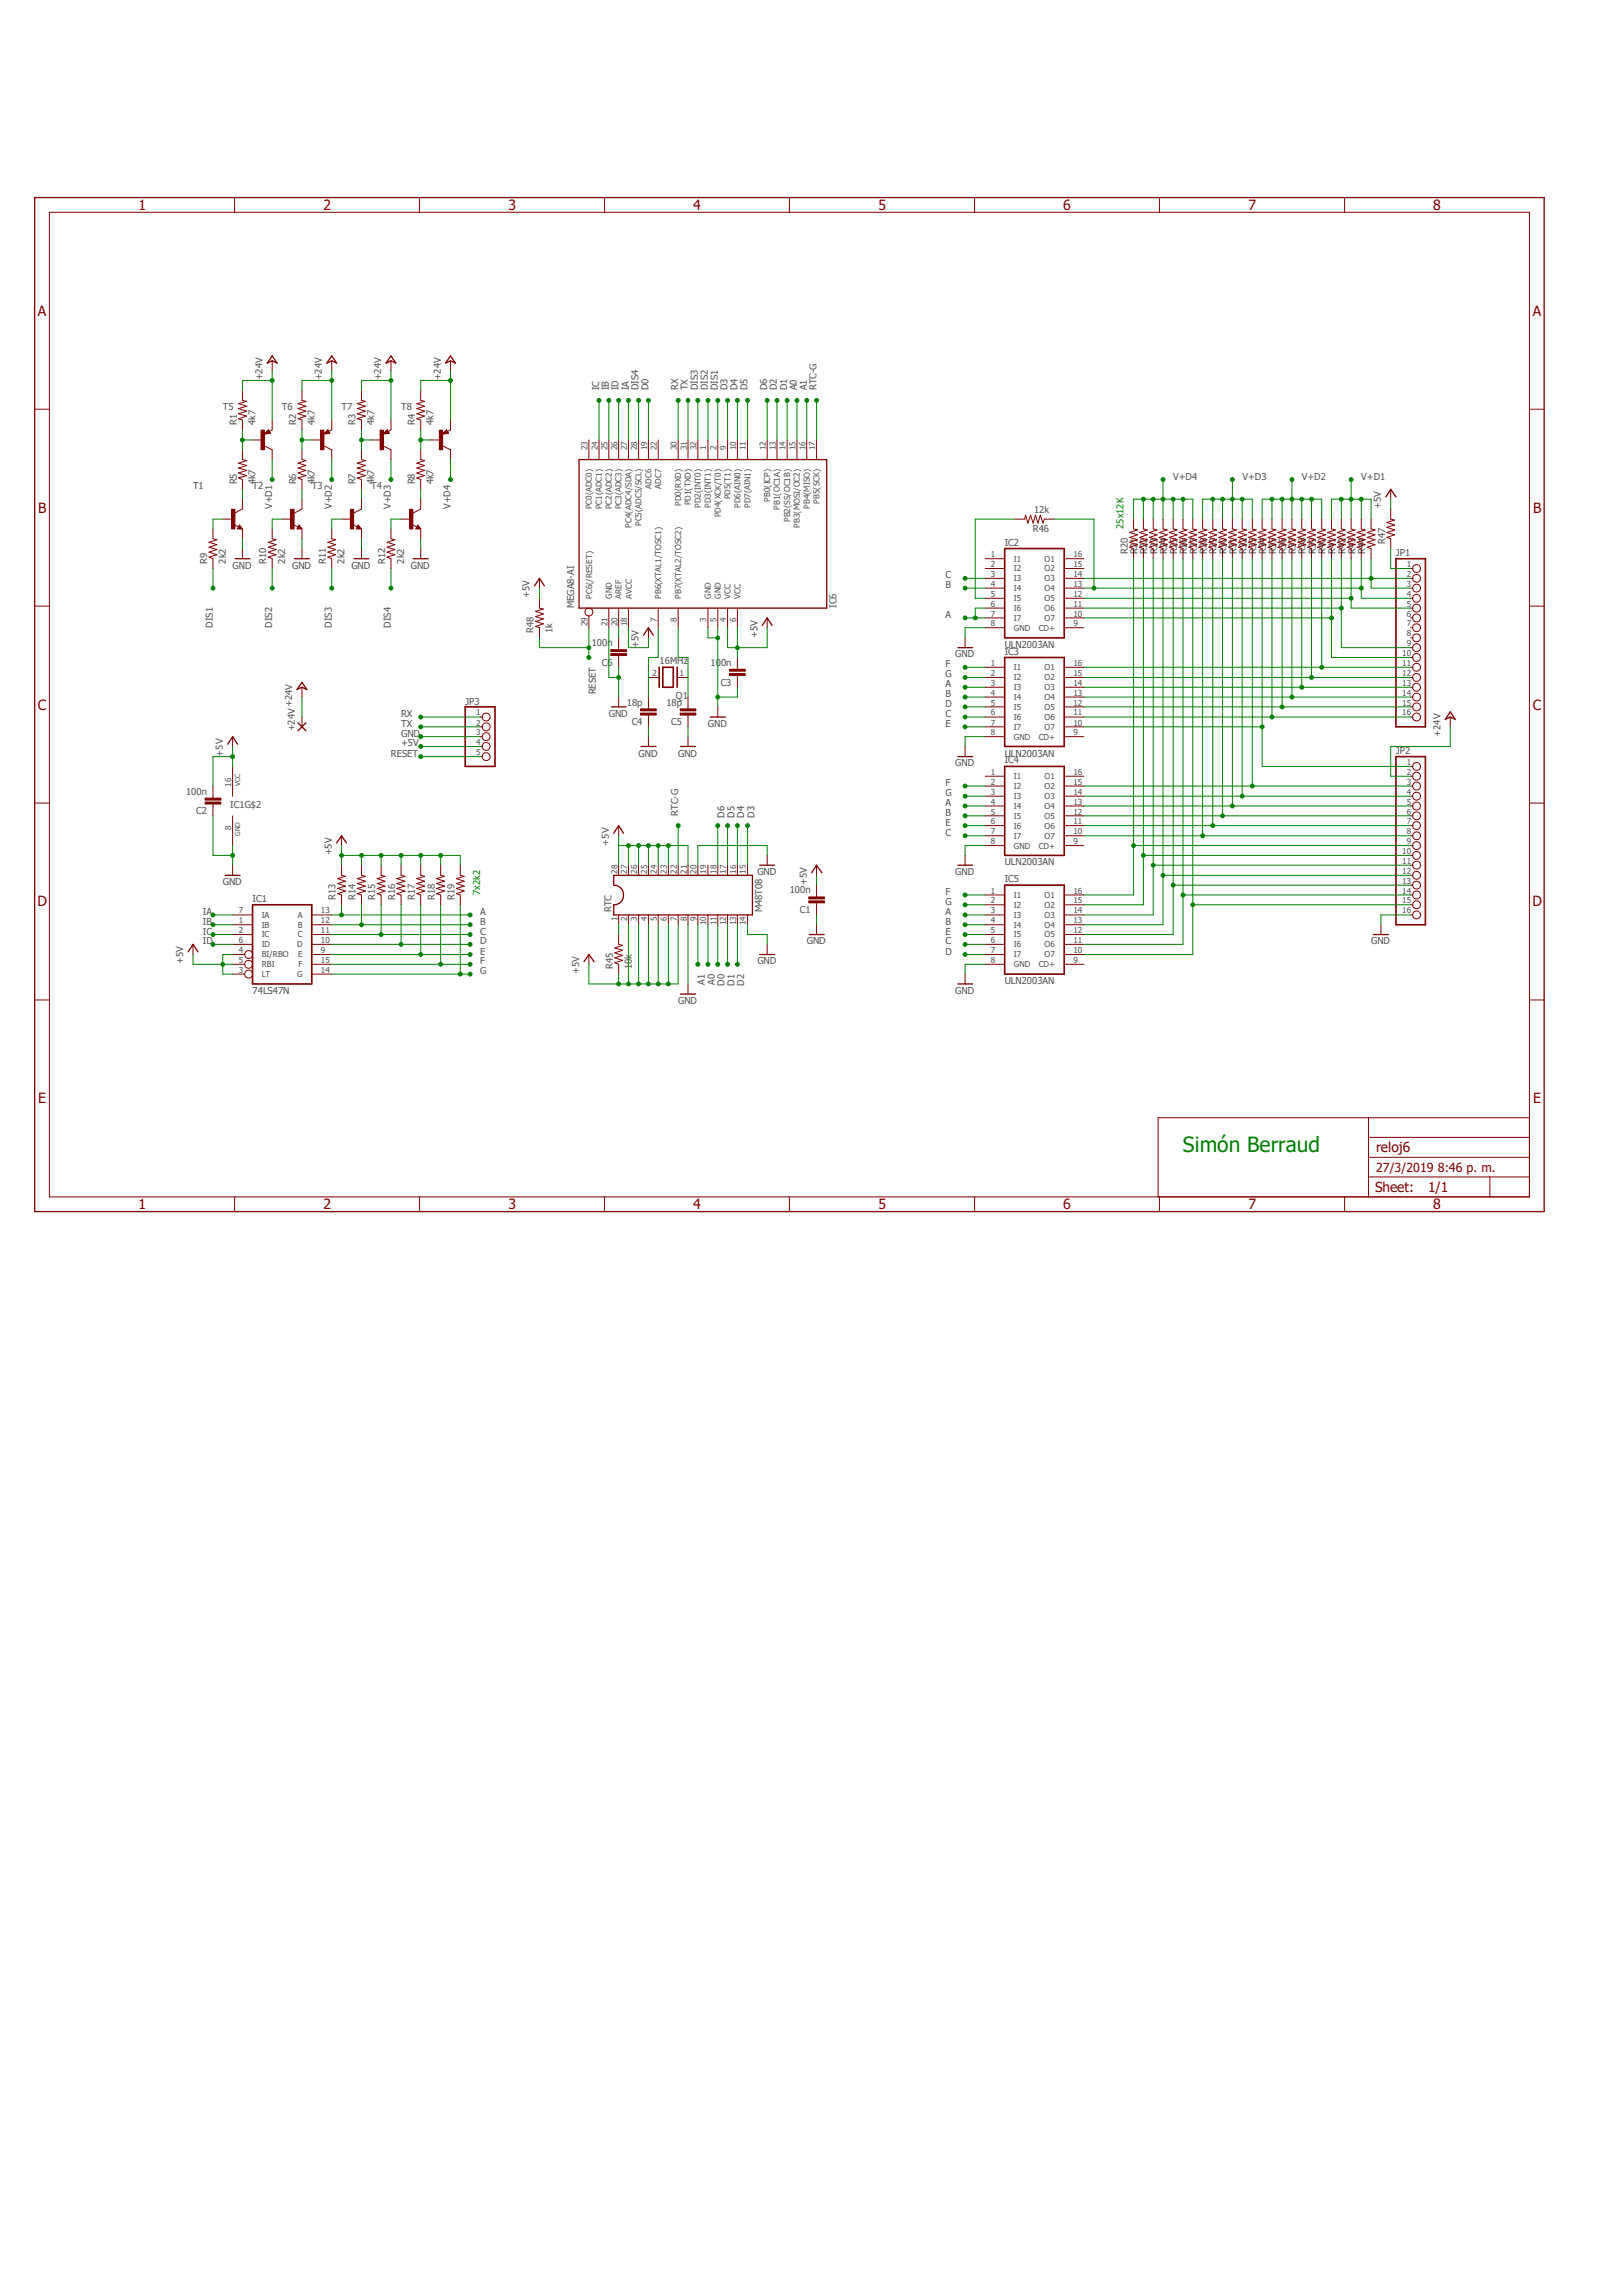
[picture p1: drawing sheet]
<svg xmlns="http://www.w3.org/2000/svg" width="210mm" height="297mm" viewBox="0 0 210 297" stroke-linecap="round" stroke-linejoin="round" font-family="sans-serif">
<defs><g id="words">
<text font-size="2.7" fill="#008000" x="153.1" y="149.1">Simón Berraud</text>
<g font-size="1.8" fill="#800000">
<text x="17.9" y="27.1">1</text>
<text x="41.9" y="27.1">2</text>
<text x="65.8" y="27.1">3</text>
<text x="89.7" y="27.1">4</text>
<text x="113.7" y="27.1">5</text>
<text x="137.6" y="27.1">6</text>
<text x="161.5" y="27.1">7</text>
<text x="185.5" y="27.1">8</text>
<text x="4.9" y="40.9">A</text>
<text x="198.3" y="40.9">A</text>
<text x="5" y="66.3">B</text>
<text x="198.4" y="66.3">B</text>
<text x="4.9" y="91.8">C</text>
<text x="198.3" y="91.8">C</text>
<text x="4.9" y="117.3">D</text>
<text x="198.3" y="117.3">D</text>
<text x="5" y="142.8">E</text>
<text x="198.4" y="142.8">E</text>
<text x="178.1" y="149.1">reloj6</text>
<text x="177.9" y="154.3">Sheet:</text>
<text x="184.8" y="154.3">1/1</text>
<text x="17.9" y="156.5">1</text>
<text x="41.9" y="156.5">2</text>
<text x="65.8" y="156.5">3</text>
<text x="89.7" y="156.5">4</text>
<text x="113.7" y="156.5">5</text>
<text x="137.6" y="156.5">6</text>
<text x="161.5" y="156.5">7</text>
<text x="185.5" y="156.5">8</text>
</g>
<text font-size="1.6" fill="#800000" x="178.1" y="151.7">27/3/2019 8:46 p. m.</text>
<g font-size="1.2" fill="#505050">
<text x="28.8" y="53.1">T5</text>
<text x="34" y="49.2" transform="rotate(-90 34 49.2)">+24V</text>
<text x="36.5" y="53.1">T6</text>
<text x="41.7" y="49.2" transform="rotate(-90 41.7 49.2)">+24V</text>
<text x="44.2" y="53.1">T7</text>
<text x="49.3" y="49.2" transform="rotate(-90 49.3 49.2)">+24V</text>
<text x="51.9" y="53.1">T8</text>
<text x="57" y="49.2" transform="rotate(-90 57 49.2)">+24V</text>
<text x="77.5" y="50.5" transform="rotate(-90 77.5 50.5)">IC</text>
<text x="78.8" y="50.5" transform="rotate(-90 78.8 50.5)">IB</text>
<text x="80.1" y="50.5" transform="rotate(-90 80.1 50.5)">ID</text>
<text x="81.4" y="50.5" transform="rotate(-90 81.4 50.5)">IA</text>
<text x="82.6" y="50.5" transform="rotate(-90 82.6 50.5)">DIS4</text>
<text x="83.9" y="50.5" transform="rotate(-90 83.9 50.5)">D0</text>
<text x="87.8" y="50.5" transform="rotate(-90 87.8 50.5)">RX</text>
<text x="89" y="50.5" transform="rotate(-90 89 50.5)">TX</text>
<text x="90.3" y="50.5" transform="rotate(-90 90.3 50.5)">DIS3</text>
<text x="91.6" y="50.5" transform="rotate(-90 91.6 50.5)">DIS2</text>
<text x="92.9" y="50.5" transform="rotate(-90 92.9 50.5)">DIS1</text>
<text x="94.1" y="50.5" transform="rotate(-90 94.1 50.5)">D3</text>
<text x="95.4" y="50.5" transform="rotate(-90 95.4 50.5)">D4</text>
<text x="96.7" y="50.5" transform="rotate(-90 96.7 50.5)">D5</text>
<text x="99.3" y="50.5" transform="rotate(-90 99.3 50.5)">D6</text>
<text x="100.5" y="50.5" transform="rotate(-90 100.5 50.5)">D2</text>
<text x="101.9" y="50.5" transform="rotate(-90 101.9 50.5)">D1</text>
<text x="103.1" y="50.5" transform="rotate(-90 103.1 50.5)">A0</text>
<text x="104.4" y="50.5" transform="rotate(-90 104.4 50.5)">A1</text>
<text x="105.7" y="50.5" transform="rotate(-90 105.7 50.5)">RTC-G</text>
<text x="30.6" y="55" transform="rotate(-90 30.6 55)">R1</text>
<text x="33.1" y="55" transform="rotate(-90 33.1 55)">4k7</text>
<text x="38.3" y="55" transform="rotate(-90 38.3 55)">R2</text>
<text x="40.7" y="55" transform="rotate(-90 40.7 55)">4k7</text>
<text x="46" y="55" transform="rotate(-90 46 55)">R3</text>
<text x="48.4" y="55" transform="rotate(-90 48.4 55)">4k7</text>
<text x="53.7" y="55" transform="rotate(-90 53.7 55)">R4</text>
<text x="56.1" y="55" transform="rotate(-90 56.1 55)">4k7</text>
<text x="25" y="63.3">T1</text>
<text x="30.6" y="62.7" transform="rotate(-90 30.6 62.7)">R5</text>
<text x="32.7" y="63.3">T2</text>
<text x="33.1" y="62.7" transform="rotate(-90 33.1 62.7)">4k7</text>
<text x="35.2" y="65.9" transform="rotate(-90 35.2 65.9)">V+D1</text>
<text x="38.3" y="62.7" transform="rotate(-90 38.3 62.7)">R6</text>
<text x="40.3" y="63.3">T3</text>
<text x="40.7" y="62.7" transform="rotate(-90 40.7 62.7)">4k7</text>
<text x="42.9" y="65.9" transform="rotate(-90 42.9 65.9)">V+D2</text>
<text x="46" y="62.7" transform="rotate(-90 46 62.7)">R7</text>
<text x="48" y="63.3">T4</text>
<text x="48.4" y="62.7" transform="rotate(-90 48.4 62.7)">4k7</text>
<text x="50.6" y="65.9" transform="rotate(-90 50.6 65.9)">V+D3</text>
<text x="53.7" y="62.7" transform="rotate(-90 53.7 62.7)">R8</text>
<text x="56.1" y="62.7" transform="rotate(-90 56.1 62.7)">4k7</text>
<text x="58.3" y="65.9" transform="rotate(-90 58.3 65.9)">V+D4</text>
<text x="151.8" y="62.1">V+D4</text>
<text x="160.8" y="62.1">V+D3</text>
<text x="168.4" y="62.1">V+D2</text>
<text x="176.1" y="62.1">V+D1</text>
<text x="178.7" y="65.9" transform="rotate(-90 178.7 65.9)">+5V</text>
<text x="130" y="70.6">IC2</text>
<text x="133.6" y="68.8">R46</text>
<text x="133.8" y="66.4">12k</text>
<text x="145.9" y="71.7" transform="rotate(-90 145.9 71.7)">R20</text>
<text x="147.2" y="71.7" transform="rotate(-90 147.2 71.7)">R21</text>
<text x="148.5" y="71.7" transform="rotate(-90 148.5 71.7)">R22</text>
<text x="149.8" y="71.7" transform="rotate(-90 149.8 71.7)">R23</text>
<text x="151" y="71.7" transform="rotate(-90 151 71.7)">R24</text>
<text x="152.3" y="71.7" transform="rotate(-90 152.3 71.7)">R25</text>
<text x="153.6" y="71.7" transform="rotate(-90 153.6 71.7)">R26</text>
<text x="154.9" y="71.7" transform="rotate(-90 154.9 71.7)">R27</text>
<text x="156.2" y="71.7" transform="rotate(-90 156.2 71.7)">R28</text>
<text x="157.4" y="71.7" transform="rotate(-90 157.4 71.7)">R29</text>
<text x="158.7" y="71.7" transform="rotate(-90 158.7 71.7)">R30</text>
<text x="160" y="71.7" transform="rotate(-90 160 71.7)">R31</text>
<text x="161.3" y="71.7" transform="rotate(-90 161.3 71.7)">R32</text>
<text x="162.6" y="71.7" transform="rotate(-90 162.6 71.7)">R33</text>
<text x="163.8" y="71.7" transform="rotate(-90 163.8 71.7)">R34</text>
<text x="165.1" y="71.7" transform="rotate(-90 165.1 71.7)">R35</text>
<text x="166.4" y="71.7" transform="rotate(-90 166.4 71.7)">R36</text>
<text x="167.7" y="71.7" transform="rotate(-90 167.7 71.7)">R37</text>
<text x="169" y="71.7" transform="rotate(-90 169 71.7)">R38</text>
<text x="170.3" y="71.7" transform="rotate(-90 170.3 71.7)">R39</text>
<text x="171.5" y="71.7" transform="rotate(-90 171.5 71.7)">R40</text>
<text x="172.8" y="71.7" transform="rotate(-90 172.8 71.7)">R41</text>
<text x="174.1" y="71.7" transform="rotate(-90 174.1 71.7)">R42</text>
<text x="175.4" y="71.7" transform="rotate(-90 175.4 71.7)">R43</text>
<text x="176.7" y="71.7" transform="rotate(-90 176.7 71.7)">R44</text>
<text x="179.2" y="70.4" transform="rotate(-90 179.2 70.4)">R47</text>
<text x="180.6" y="72">JP1</text>
<text x="26.8" y="72.9" transform="rotate(-90 26.8 72.9)">R9</text>
<text x="29.2" y="72.9" transform="rotate(-90 29.2 72.9)">2k2</text>
<text x="30.1" y="73.6">GND</text>
<text x="34.5" y="72.9" transform="rotate(-90 34.5 72.9)">R10</text>
<text x="36.9" y="72.9" transform="rotate(-90 36.9 72.9)">2k2</text>
<text x="37.8" y="73.6">GND</text>
<text x="42.2" y="72.9" transform="rotate(-90 42.2 72.9)">R11</text>
<text x="44.6" y="72.9" transform="rotate(-90 44.6 72.9)">2k2</text>
<text x="45.5" y="73.6">GND</text>
<text x="49.8" y="72.9" transform="rotate(-90 49.8 72.9)">R12</text>
<text x="52.3" y="72.9" transform="rotate(-90 52.3 72.9)">2k2</text>
<text x="53.2" y="73.6">GND</text>
<text x="68.5" y="77.4" transform="rotate(-90 68.5 77.4)">+5V</text>
<text x="122.3" y="76.1">B</text>
<text x="122.3" y="74.8">C</text>
<text x="27.6" y="81.2" transform="rotate(-90 27.6 81.2)">DIS1</text>
<text x="35.2" y="81.2" transform="rotate(-90 35.2 81.2)">DIS2</text>
<text x="42.9" y="81.2" transform="rotate(-90 42.9 81.2)">DIS3</text>
<text x="50.6" y="81.2" transform="rotate(-90 50.6 81.2)">DIS4</text>
<text x="69" y="81.9" transform="rotate(-90 69 81.9)">R48</text>
<text x="71.5" y="81.9" transform="rotate(-90 71.5 81.9)">1k</text>
<text x="74.3" y="78.7" transform="rotate(-90 74.3 78.7)">MEGA8-AI</text>
<text x="76.6" y="83.6">100n</text>
<text x="82.6" y="83.8" transform="rotate(-90 82.6 83.8)">+5V</text>
<text x="98" y="82.5" transform="rotate(-90 98 82.5)">+5V</text>
<text x="108.2" y="78.7" transform="rotate(-90 108.2 78.7)">IC6</text>
<text x="122.3" y="80">A</text>
<text x="130" y="83.8">ULN2003AN</text>
<text x="77.1" y="89.9" transform="rotate(-90 77.1 89.9)">RESET</text>
<text x="77.9" y="86.2">C6</text>
<text x="85.3" y="86">16MHz</text>
<text x="91.9" y="86.2">100n</text>
<text x="93.3" y="88.7">C3</text>
<text x="122.3" y="88.9">A</text>
<text x="122.3" y="86.4">F</text>
<text x="122.3" y="87.7">G</text>
<text x="123.6" y="85.1">GND</text>
<text x="130" y="84.7">IC3</text>
<text x="37.8" y="91.5" transform="rotate(-90 37.8 91.5)">+24V</text>
<text x="38.1" y="94.7" transform="rotate(-90 38.1 94.7)">+24V</text>
<text x="51.9" y="95.3">GND</text>
<text x="51.9" y="92.8">RX</text>
<text x="51.9" y="94.1">TX</text>
<text x="60.2" y="91.2">JP3</text>
<text x="78.8" y="92.8">GND</text>
<text x="81.1" y="91.3">18p</text>
<text x="81.7" y="93.9">C4</text>
<text x="86.2" y="91.3">18p</text>
<text x="86.9" y="93.9">C5</text>
<text x="87.5" y="90.5">Q1</text>
<text x="91.6" y="94.1">GND</text>
<text x="122.3" y="90.2">B</text>
<text x="122.3" y="92.8">C</text>
<text x="122.3" y="91.5">D</text>
<text x="122.3" y="94.1">E</text>
<text x="186.4" y="95.3" transform="rotate(-90 186.4 95.3)">+24V</text>
<text x="28.8" y="97.9" transform="rotate(-90 28.8 97.9)">+5V</text>
<text x="50.6" y="97.9">RESET</text>
<text x="51.9" y="96.6">+5V</text>
<text x="82.6" y="97.9">GND</text>
<text x="87.8" y="97.9">GND</text>
<text x="122.3" y="101.7">F</text>
<text x="123.6" y="99.2">GND</text>
<text x="130" y="97.9">ULN2003AN</text>
<text x="130" y="98.8">IC4</text>
<text x="180.6" y="97.6">JP2</text>
<text x="24.1" y="102.8">100n</text>
<text x="25.4" y="105.4">C2</text>
<text x="29.8" y="104.6">IC1G$2</text>
<text x="87.8" y="105.6" transform="rotate(-90 87.8 105.6)">RTC-G</text>
<text x="93.8" y="105.8" transform="rotate(-90 93.8 105.8)">D6</text>
<text x="95" y="105.8" transform="rotate(-90 95 105.8)">D5</text>
<text x="96.3" y="105.8" transform="rotate(-90 96.3 105.8)">D4</text>
<text x="97.6" y="105.8" transform="rotate(-90 97.6 105.8)">D3</text>
<text x="122.3" y="104.3">A</text>
<text x="122.3" y="105.6">B</text>
<text x="122.3" y="106.8">E</text>
<text x="122.3" y="103">G</text>
<text x="42.9" y="110.7" transform="rotate(-90 42.9 110.7)">+5V</text>
<text x="78.8" y="109.4" transform="rotate(-90 78.8 109.4)">+5V</text>
<text x="98" y="113.3">GND</text>
<text x="122.3" y="108.2">C</text>
<text x="123.6" y="113.3">GND</text>
<text x="130" y="112">ULN2003AN</text>
<text x="26.2" y="118.4">IA</text>
<text x="26.2" y="119.7">IB</text>
<text x="28.8" y="114.6">GND</text>
<text x="32.7" y="116.8">IC1</text>
<text x="43.4" y="116.5" transform="rotate(-90 43.4 116.5)">R13</text>
<text x="46" y="116.5" transform="rotate(-90 46 116.5)">R14</text>
<text x="48.6" y="116.5" transform="rotate(-90 48.6 116.5)">R15</text>
<text x="51.1" y="116.5" transform="rotate(-90 51.1 116.5)">R16</text>
<text x="53.7" y="116.5" transform="rotate(-90 53.7 116.5)">R17</text>
<text x="56.3" y="116.5" transform="rotate(-90 56.3 116.5)">R18</text>
<text x="58.8" y="116.5" transform="rotate(-90 58.8 116.5)">R19</text>
<text x="62.1" y="118.4">A</text>
<text x="62.1" y="119.7">B</text>
<text x="79.1" y="118.1" transform="rotate(-90 79.1 118.1)">RTC</text>
<text x="98.6" y="118.1" transform="rotate(-90 98.6 118.1)">M48T08</text>
<text x="102.2" y="115.6">100n</text>
<text x="103.5" y="118.2">C1</text>
<text x="104.4" y="114.6" transform="rotate(-90 104.4 114.6)">+5V</text>
<text x="122.3" y="118.4">A</text>
<text x="122.3" y="119.7">B</text>
<text x="122.3" y="115.8">F</text>
<text x="122.3" y="117.1">G</text>
<text x="130" y="114.2">IC5</text>
<text x="23.7" y="124.8" transform="rotate(-90 23.7 124.8)">+5V</text>
<text x="26.2" y="120.9">IC</text>
<text x="26.2" y="122.2">ID</text>
<text x="62.1" y="120.9">C</text>
<text x="62.1" y="122.2">D</text>
<text x="62.1" y="123.5">E</text>
<text x="62.1" y="124.8">F</text>
<text x="79.3" y="125.4" transform="rotate(-90 79.3 125.4)">R45</text>
<text x="81.7" y="125.4" transform="rotate(-90 81.7 125.4)">10k</text>
<text x="98" y="124.8">GND</text>
<text x="104.4" y="122.2">GND</text>
<text x="122.3" y="122.2">C</text>
<text x="122.3" y="123.5">D</text>
<text x="122.3" y="120.9">E</text>
<text x="177.4" y="122.2">GND</text>
<text x="32.7" y="128.7">74LS47N</text>
<text x="62.1" y="126.1">G</text>
<text x="74.9" y="126.1" transform="rotate(-90 74.9 126.1)">+5V</text>
<text x="87.8" y="129.9">GND</text>
<text x="91.2" y="127.5" transform="rotate(-90 91.2 127.5)">A1</text>
<text x="92.5" y="127.5" transform="rotate(-90 92.5 127.5)">A0</text>
<text x="93.8" y="127.6" transform="rotate(-90 93.8 127.6)">D0</text>
<text x="95" y="127.6" transform="rotate(-90 95 127.6)">D1</text>
<text x="96.3" y="127.6" transform="rotate(-90 96.3 127.6)">D2</text>
<text x="123.6" y="128.7">GND</text>
<text x="130" y="127.3">ULN2003AN</text>
</g>
<g font-size="1.2" fill="#008000">
<text x="145.4" y="68.5" transform="rotate(-90 145.4 68.5)">25x12K</text>
<text x="62.1" y="115.8" transform="rotate(-90 62.1 115.8)">7x2k2</text>
</g>
<g font-size="1.1" fill="#505050">
<text x="76" y="58.3" transform="rotate(-90 76 58.3)">23</text>
<text x="77.3" y="58.3" transform="rotate(-90 77.3 58.3)">24</text>
<text x="78.6" y="58.3" transform="rotate(-90 78.6 58.3)">25</text>
<text x="79.9" y="58.3" transform="rotate(-90 79.9 58.3)">26</text>
<text x="81.2" y="58.3" transform="rotate(-90 81.2 58.3)">27</text>
<text x="82.5" y="58.3" transform="rotate(-90 82.5 58.3)">28</text>
<text x="83.7" y="58.3" transform="rotate(-90 83.7 58.3)">19</text>
<text x="85" y="58.3" transform="rotate(-90 85 58.3)">22</text>
<text x="87.6" y="58.3" transform="rotate(-90 87.6 58.3)">30</text>
<text x="88.9" y="58.3" transform="rotate(-90 88.9 58.3)">31</text>
<text x="90.1" y="58.3" transform="rotate(-90 90.1 58.3)">32</text>
<text x="91.4" y="58.3" transform="rotate(-90 91.4 58.3)">1</text>
<text x="92.7" y="58.3" transform="rotate(-90 92.7 58.3)">2</text>
<text x="94" y="58.3" transform="rotate(-90 94 58.3)">9</text>
<text x="95.2" y="58.3" transform="rotate(-90 95.2 58.3)">10</text>
<text x="96.5" y="58.3" transform="rotate(-90 96.5 58.3)">11</text>
<text x="99.1" y="58.3" transform="rotate(-90 99.1 58.3)">12</text>
<text x="100.4" y="58.3" transform="rotate(-90 100.4 58.3)">13</text>
<text x="101.6" y="58.3" transform="rotate(-90 101.6 58.3)">14</text>
<text x="103" y="58.3" transform="rotate(-90 103 58.3)">15</text>
<text x="104.2" y="58.3" transform="rotate(-90 104.2 58.3)">16</text>
<text x="105.5" y="58.3" transform="rotate(-90 105.5 58.3)">17</text>
<text x="76.6" y="65.9" transform="rotate(-90 76.6 65.9)">PC0(ADC0)</text>
<text x="77.9" y="65.9" transform="rotate(-90 77.9 65.9)">PC1(ADC1)</text>
<text x="79.2" y="65.9" transform="rotate(-90 79.2 65.9)">PC2(ADC2)</text>
<text x="80.4" y="65.9" transform="rotate(-90 80.4 65.9)">PC3(ADC3)</text>
<text x="84.3" y="63.2" transform="rotate(-90 84.3 63.2)">ADC6</text>
<text x="85.6" y="63.2" transform="rotate(-90 85.6 63.2)">ADC7</text>
<text x="88.1" y="65.4" transform="rotate(-90 88.1 65.4)">PD0(RXD)</text>
<text x="89.4" y="65.4" transform="rotate(-90 89.4 65.4)">PD1(TXD)</text>
<text x="90.7" y="65.7" transform="rotate(-90 90.7 65.7)">PD2(INT0)</text>
<text x="92" y="65.7" transform="rotate(-90 92 65.7)">PD3(INT1)</text>
<text x="94.5" y="64.6" transform="rotate(-90 94.5 64.6)">PD5(T1)</text>
<text x="95.8" y="65.7" transform="rotate(-90 95.8 65.7)">PD6(AIN0)</text>
<text x="97.1" y="65.7" transform="rotate(-90 97.1 65.7)">PD7(AIN1)</text>
<text x="99.7" y="64.9" transform="rotate(-90 99.7 64.9)">PB0(ICP)</text>
<text x="100.9" y="66" transform="rotate(-90 100.9 66)">PB1(OC1A)</text>
<text x="104.8" y="65.9" transform="rotate(-90 104.8 65.9)">PB4(MISO)</text>
<text x="106" y="65.2" transform="rotate(-90 106 65.2)">PB5(SCK)</text>
<text x="81.7" y="68.3" transform="rotate(-90 81.7 68.3)">PC4(ADC4/SDA)</text>
<text x="83" y="68.1" transform="rotate(-90 83 68.1)">PC5(ADC5/SCL)</text>
<text x="93.3" y="67" transform="rotate(-90 93.3 67)">PD4(XCK/T0)</text>
<text x="102.2" y="67.6" transform="rotate(-90 102.2 67.6)">PB2(SS/OC1B)</text>
<text x="103.5" y="68.3" transform="rotate(-90 103.5 68.3)">PB3(MOSI/OC2)</text>
<text x="76.6" y="77.5" transform="rotate(-90 76.6 77.5)">PC6(/RESET)</text>
<text x="79.2" y="77.5" transform="rotate(-90 79.2 77.5)">GND</text>
<text x="80.4" y="77.5" transform="rotate(-90 80.4 77.5)">AREF</text>
<text x="81.7" y="77.5" transform="rotate(-90 81.7 77.5)">AVCC</text>
<text x="85.6" y="77.5" transform="rotate(-90 85.6 77.5)">PB6(XTAL1/TOSC1)</text>
<text x="88.1" y="77.5" transform="rotate(-90 88.1 77.5)">PB7(XTAL2/TOSC2)</text>
<text x="92" y="77.5" transform="rotate(-90 92 77.5)">GND</text>
<text x="93.3" y="77.5" transform="rotate(-90 93.3 77.5)">GND</text>
<text x="94.5" y="77.5" transform="rotate(-90 94.5 77.5)">VCC</text>
<text x="95.8" y="77.5" transform="rotate(-90 95.8 77.5)">VCC</text>
<text x="128.2" y="72.1">1</text>
<text x="128.2" y="73.4">2</text>
<text x="128.2" y="74.7">3</text>
<text x="128.2" y="75.9">4</text>
<text x="128.2" y="77.2">5</text>
<text x="131.2" y="72.7">I1</text>
<text x="131.2" y="74">I2</text>
<text x="131.2" y="75.2">I3</text>
<text x="131.2" y="76.5">I4</text>
<text x="131.2" y="77.8">I5</text>
<text x="135.2" y="72.7">O1</text>
<text x="135.2" y="74">O2</text>
<text x="135.2" y="75.2">O3</text>
<text x="135.2" y="76.5">O4</text>
<text x="135.2" y="77.8">O5</text>
<text x="138.9" y="72.1">16</text>
<text x="138.9" y="73.4">15</text>
<text x="138.9" y="74.7">14</text>
<text x="138.9" y="75.9">13</text>
<text x="138.9" y="77.2">12</text>
<text x="182" y="73.4">1</text>
<text x="182" y="74.7">2</text>
<text x="182" y="75.9">3</text>
<text x="182" y="77.2">4</text>
<text x="76" y="81.1" transform="rotate(-90 76 81.1)">29</text>
<text x="78.6" y="81.1" transform="rotate(-90 78.6 81.1)">21</text>
<text x="79.9" y="81.1" transform="rotate(-90 79.9 81.1)">20</text>
<text x="81.2" y="81.1" transform="rotate(-90 81.2 81.1)">18</text>
<text x="85" y="80.5" transform="rotate(-90 85 80.5)">7</text>
<text x="87.6" y="80.5" transform="rotate(-90 87.6 80.5)">8</text>
<text x="91.4" y="80.5" transform="rotate(-90 91.4 80.5)">3</text>
<text x="92.7" y="80.5" transform="rotate(-90 92.7 80.5)">5</text>
<text x="94" y="80.5" transform="rotate(-90 94 80.5)">4</text>
<text x="95.2" y="80.5" transform="rotate(-90 95.2 80.5)">6</text>
<text x="128.2" y="78.5">6</text>
<text x="128.2" y="79.8">7</text>
<text x="128.2" y="81.1">8</text>
<text x="131.2" y="79.1">I6</text>
<text x="131.2" y="80.3">I7</text>
<text x="131.2" y="81.6">GND</text>
<text x="134.4" y="81.6">CD+</text>
<text x="135.2" y="79.1">O6</text>
<text x="135.2" y="80.3">O7</text>
<text x="138.9" y="78.5">11</text>
<text x="138.9" y="79.8">10</text>
<text x="138.9" y="81.1">9</text>
<text x="182" y="78.5">5</text>
<text x="182" y="79.8">6</text>
<text x="182" y="81.1">7</text>
<text x="182" y="82.3">8</text>
<text x="182" y="83.7">9</text>
<text x="84.4" y="87.5">2</text>
<text x="87.9" y="87.5">1</text>
<text x="128.2" y="86.2">1</text>
<text x="128.2" y="87.5">2</text>
<text x="128.2" y="88.8">3</text>
<text x="131.2" y="86.7">I1</text>
<text x="131.2" y="88.1">I2</text>
<text x="131.2" y="89.3">I3</text>
<text x="135.2" y="86.7">O1</text>
<text x="135.2" y="88.1">O2</text>
<text x="135.2" y="89.3">O3</text>
<text x="138.9" y="86.2">16</text>
<text x="138.9" y="87.5">15</text>
<text x="138.9" y="88.8">14</text>
<text x="181.4" y="84.9">10</text>
<text x="181.4" y="86.2">11</text>
<text x="181.4" y="87.5">12</text>
<text x="181.4" y="88.8">13</text>
<text x="61.6" y="92.6">1</text>
<text x="61.6" y="93.9">2</text>
<text x="61.6" y="95.2">3</text>
<text x="128.2" y="90">4</text>
<text x="128.2" y="91.3">5</text>
<text x="128.2" y="92.6">6</text>
<text x="128.2" y="93.9">7</text>
<text x="128.2" y="95.2">8</text>
<text x="131.2" y="90.6">I4</text>
<text x="131.2" y="91.9">I5</text>
<text x="131.2" y="93.2">I6</text>
<text x="131.2" y="94.4">I7</text>
<text x="131.2" y="95.7">GND</text>
<text x="134.4" y="95.7">CD+</text>
<text x="135.2" y="90.6">O4</text>
<text x="135.2" y="91.9">O5</text>
<text x="135.2" y="93.2">O6</text>
<text x="135.2" y="94.4">O7</text>
<text x="138.9" y="90">13</text>
<text x="138.9" y="91.3">12</text>
<text x="138.9" y="92.6">11</text>
<text x="138.9" y="93.9">10</text>
<text x="138.9" y="95.2">9</text>
<text x="181.4" y="90">14</text>
<text x="181.4" y="91.3">15</text>
<text x="181.4" y="92.6">16</text>
<text x="29.9" y="101.9" transform="rotate(-90 29.9 101.9)">16</text>
<text x="61.6" y="96.4">4</text>
<text x="61.6" y="97.7">5</text>
<text x="128.2" y="100.3">1</text>
<text x="128.2" y="101.6">2</text>
<text x="131.2" y="100.8">I1</text>
<text x="135.2" y="100.8">O1</text>
<text x="138.9" y="100.3">16</text>
<text x="138.9" y="101.6">15</text>
<text x="182" y="99">1</text>
<text x="182" y="100.3">2</text>
<text x="182" y="101.6">3</text>
<text x="29.9" y="107.4" transform="rotate(-90 29.9 107.4)">8</text>
<text x="128.2" y="102.8">3</text>
<text x="128.2" y="104.1">4</text>
<text x="128.2" y="105.4">5</text>
<text x="128.2" y="106.7">6</text>
<text x="128.2" y="108">7</text>
<text x="131.2" y="102.1">I2</text>
<text x="131.2" y="103.4">I3</text>
<text x="131.2" y="104.7">I4</text>
<text x="131.2" y="106">I5</text>
<text x="131.2" y="107.2">I6</text>
<text x="135.2" y="102.1">O2</text>
<text x="135.2" y="103.4">O3</text>
<text x="135.2" y="104.7">O4</text>
<text x="135.2" y="106">O5</text>
<text x="135.2" y="107.2">O6</text>
<text x="138.9" y="102.8">14</text>
<text x="138.9" y="104.1">13</text>
<text x="138.9" y="105.4">12</text>
<text x="138.9" y="106.7">11</text>
<text x="138.9" y="108">10</text>
<text x="182" y="102.8">4</text>
<text x="182" y="104.1">5</text>
<text x="182" y="105.4">6</text>
<text x="182" y="106.7">7</text>
<text x="182" y="108">8</text>
<text x="79.9" y="113.1" transform="rotate(-90 79.9 113.1)">28</text>
<text x="81.2" y="113.1" transform="rotate(-90 81.2 113.1)">27</text>
<text x="82.5" y="113.1" transform="rotate(-90 82.5 113.1)">26</text>
<text x="83.7" y="113.1" transform="rotate(-90 83.7 113.1)">25</text>
<text x="85" y="113.1" transform="rotate(-90 85 113.1)">24</text>
<text x="86.3" y="113.1" transform="rotate(-90 86.3 113.1)">23</text>
<text x="87.6" y="113.1" transform="rotate(-90 87.6 113.1)">22</text>
<text x="88.9" y="113.1" transform="rotate(-90 88.9 113.1)">21</text>
<text x="90.1" y="113.1" transform="rotate(-90 90.1 113.1)">20</text>
<text x="91.4" y="113.1" transform="rotate(-90 91.4 113.1)">19</text>
<text x="92.7" y="113.1" transform="rotate(-90 92.7 113.1)">18</text>
<text x="94" y="113.1" transform="rotate(-90 94 113.1)">17</text>
<text x="95.2" y="113.1" transform="rotate(-90 95.2 113.1)">16</text>
<text x="96.5" y="113.1" transform="rotate(-90 96.5 113.1)">15</text>
<text x="128.2" y="109.3">8</text>
<text x="131.2" y="108.5">I7</text>
<text x="131.2" y="109.8">GND</text>
<text x="134.4" y="109.8">CD+</text>
<text x="135.2" y="108.5">O7</text>
<text x="138.9" y="109.3">9</text>
<text x="181.4" y="110.5">10</text>
<text x="181.4" y="111.8">11</text>
<text x="181.4" y="113.1">12</text>
<text x="182" y="109.3">9</text>
<text x="30.9" y="119.5">1</text>
<text x="30.9" y="118.2">7</text>
<text x="33.9" y="118.8">IA</text>
<text x="38.5" y="118.8">A</text>
<text x="41.5" y="119.5">12</text>
<text x="41.5" y="118.2">13</text>
<text x="79.9" y="119.2" transform="rotate(-90 79.9 119.2)">1</text>
<text x="81.2" y="119.2" transform="rotate(-90 81.2 119.2)">2</text>
<text x="82.5" y="119.2" transform="rotate(-90 82.5 119.2)">3</text>
<text x="83.7" y="119.2" transform="rotate(-90 83.7 119.2)">4</text>
<text x="85" y="119.2" transform="rotate(-90 85 119.2)">5</text>
<text x="86.3" y="119.2" transform="rotate(-90 86.3 119.2)">6</text>
<text x="87.6" y="119.2" transform="rotate(-90 87.6 119.2)">7</text>
<text x="88.9" y="119.2" transform="rotate(-90 88.9 119.2)">8</text>
<text x="90.1" y="119.2" transform="rotate(-90 90.1 119.2)">9</text>
<text x="91.4" y="119.8" transform="rotate(-90 91.4 119.8)">10</text>
<text x="92.7" y="119.8" transform="rotate(-90 92.7 119.8)">11</text>
<text x="94" y="119.8" transform="rotate(-90 94 119.8)">12</text>
<text x="95.2" y="119.8" transform="rotate(-90 95.2 119.8)">13</text>
<text x="96.5" y="119.8" transform="rotate(-90 96.5 119.8)">14</text>
<text x="128.2" y="115.7">1</text>
<text x="128.2" y="116.9">2</text>
<text x="128.2" y="118.2">3</text>
<text x="128.2" y="119.5">4</text>
<text x="131.2" y="116.2">I1</text>
<text x="131.2" y="117.5">I2</text>
<text x="131.2" y="118.8">I3</text>
<text x="135.2" y="116.2">O1</text>
<text x="135.2" y="117.5">O2</text>
<text x="135.2" y="118.8">O3</text>
<text x="138.9" y="115.7">16</text>
<text x="138.9" y="116.9">15</text>
<text x="138.9" y="118.2">14</text>
<text x="138.9" y="119.5">13</text>
<text x="181.4" y="114.4">13</text>
<text x="181.4" y="115.7">14</text>
<text x="181.4" y="116.9">15</text>
<text x="181.4" y="118.2">16</text>
<text x="30.9" y="120.8">2</text>
<text x="30.9" y="125.9">3</text>
<text x="30.9" y="123.3">4</text>
<text x="30.9" y="124.6">5</text>
<text x="30.9" y="122">6</text>
<text x="33.9" y="120.1">IB</text>
<text x="33.9" y="121.3">IC</text>
<text x="33.9" y="123.9">BI/RBO</text>
<text x="33.9" y="125.2">RBI</text>
<text x="33.9" y="122.6">ID</text>
<text x="38.4" y="122.6">D</text>
<text x="38.5" y="121.3">C</text>
<text x="38.5" y="120.1">B</text>
<text x="38.6" y="123.9">E</text>
<text x="38.6" y="125.2">F</text>
<text x="41.5" y="123.3">9</text>
<text x="41.5" y="122">10</text>
<text x="41.5" y="120.8">11</text>
<text x="41.5" y="125.9">14</text>
<text x="41.5" y="124.6">15</text>
<text x="128.2" y="120.8">5</text>
<text x="128.2" y="122">6</text>
<text x="128.2" y="123.3">7</text>
<text x="128.2" y="124.6">8</text>
<text x="131.2" y="120.1">I4</text>
<text x="131.2" y="121.3">I5</text>
<text x="131.2" y="122.6">I6</text>
<text x="131.2" y="123.9">I7</text>
<text x="131.2" y="125.2">GND</text>
<text x="134.4" y="125.2">CD+</text>
<text x="135.2" y="120.1">O4</text>
<text x="135.2" y="121.3">O5</text>
<text x="135.2" y="122.6">O6</text>
<text x="135.2" y="123.9">O7</text>
<text x="138.9" y="120.8">12</text>
<text x="138.9" y="122">11</text>
<text x="138.9" y="123.3">10</text>
<text x="138.9" y="124.6">9</text>
<text x="33.9" y="126.4">LT</text>
<text x="38.4" y="126.4">G</text>
</g>
<g font-size=".9" fill="#505050">
<text x="31.1" y="101.7" transform="rotate(-90 31.1 101.7)">VCC</text>
<text x="31.1" y="108.2" transform="rotate(-90 31.1 108.2)">GND</text>
</g>
</g></defs>
<path d="M4.2 25.4l195.8 131.7M200 25.4l-195.8 131.7" fill="none" stroke="#fff" stroke-width=".13"/>
<path d="M130 71h7.7v11.5h-7.7zM180.6 72.3h3.8v21.8h-3.8zM60.2 91.5h3.9v7.7h-3.9zM85.3 86.4v2.5M85.8 86.4h1.3v2.5h-1.3zM87.6 86.4v2.5M130 85.1h7.7v11.5h-7.7zM130 99.2h7.7v11.5h-7.7zM180.6 97.9h3.8v21.8h-3.8zM32.7 117.1h7.6v10.2h-7.6zM130 114.6h7.7v11.5h-7.7z" fill="none" stroke="#800000" stroke-width=".21"/>
<g fill="none" stroke="#800000" stroke-width=".13">
<path d="M6.4 27.5h191.5v127.4h-191.5zM30.4 25.6v1.9M54.3 25.6v1.9M78.2 25.6v1.9M102.2 25.6v1.9M126.1 25.6v1.9M150 25.6v1.9M174 25.6v1.9M4.5 53h1.9M31.4 50.5v1.3l.5 .1-1 .3 1 .4-1 .3 1 .3-1 .4 1 .2-1 .4 .5 .2v1.2M31.4 58.2v1.3l.5 .1-1 .3 1 .3-1 .4 1 .3-1 .3 1 .4-1 .2 .5 .3v1.2M32.7 56.9h1.3"/>
<path d="M33.8 55.7h.4v2.5h-.4zM34.2 57.7l1 .5v1.3M34.8 55.6l.2 .5-.8 .1zM35.2 54.4v1.2l-.4 .2M35.2 46.7v1.3M39.1 50.5v1.3l.5 .1-1 .3 1 .4-1 .3 1 .3-1 .4 1 .2-1 .4 .5 .2v1.2M39.1 58.2v1.3l.5 .1-1 .3 1 .3-1 .4 1 .3-1 .3 1 .4-1 .2 .5 .3v1.2M40.3 56.9h1.3M41.5 55.7h.4v2.5h-.4zM41.9 57.7l1 .5v1.3M42.4 55.6l.3 .5-.8 .1zM42.9 54.4v1.2l-.4 .2"/>
<path d="M42.9 46.7v1.3M46.8 50.5v1.3l.5 .1-1.1 .3 1.1 .4-1.1 .3 1.1 .3-1.1 .4 1.1 .2-1.1 .4 .6 .2v1.2M46.8 58.2v1.3l.5 .1-1.1 .3 1.1 .3-1.1 .4 1.1 .3-1.1 .3 1.1 .4-1.1 .2 .6 .3v1.2M48 56.9h1.3M49.2 55.7h.4v2.5h-.4zM49.6 57.7l1 .5v1.3M50.1 55.6l.3 .5-.8 .1zM50.6 54.4v1.2l-.4 .2M50.6 46.7v1.3M54.4 50.5v1.3l.5 .1-1 .3 1 .4-1 .3 1 .3-1 .4 1 .2-1 .4 .5 .2v1.2M54.4 58.2v1.3l.5 .1-1 .3 1 .3-1 .4 1 .3-1 .3 1 .4-1 .2 .5 .3v1.2M55.7 56.9h1.3"/>
<path d="M56.9 55.7h.4v2.5h-.4zM57.3 57.7l1 .5v1.3M57.8 55.6l.2 .5-.7 .1zM58.3 54.4v1.2l-.4 .2M58.3 46.7v1.3M76.2 56.9v2.6M77.5 56.9v2.6M78.8 56.9v2.6M80.1 56.9v2.6M81.3 56.9v2.6M82.6 56.9v2.6M83.9 56.9v2.6"/>
<path d="M85.2 56.9v2.6M87.8 56.9v2.6M89 56.9v2.6M90.3 56.9v2.6M91.6 56.9v2.6M92.9 56.9v2.6M94.1 56.9v2.6M95.4 56.9v2.6M96.7 56.9v2.6M99.3 56.9v2.6M100.5 56.9v2.6M101.9 56.9v2.6"/>
<path d="M103.1 56.9v2.6M104.4 56.9v2.6M105.7 56.9v2.6M197.9 53h1.9M4.5 78.4h1.9M27.6 68.5v1.2l.5 .1-1 .4 1 .3-1 .3 1 .3-1 .4 1 .3-1 .3 .5 .2v1.3M28.8 67.2h1.3M30 65.9h.4v2.6h-.4zM30.3 67.9l.6 .3M31 67.9l.4 .6h-.7zM31.4 64.6v1.3l-1 .5M31.4 68.5v1.2"/>
<path d="M31.4 71v1.3M35.2 68.5v1.2l.5 .1-1 .4 1 .3-1 .3 1 .3-1 .4 1 .3-1 .3 .5 .2v1.3M36.5 67.2h1.3M37.6 65.9h.5v2.6h-.5zM37.9 67.9l.7 .3M38.7 67.9l.4 .6h-.7zM39.1 64.6v1.3l-1 .5M39.1 68.5v1.2M39.1 71v1.3M42.9 68.5v1.2l.5 .1-1 .4 1 .3-1 .3 1 .3-1 .4 1 .3-1 .3 .5 .2v1.3M44.2 67.2h1.3M45.3 65.9h.5v2.6h-.5z"/>
<path d="M45.6 67.9l.7 .3M46.4 67.9l.4 .6h-.7zM46.8 64.6v1.3l-1.1 .5M46.8 68.5v1.2M46.8 71v1.3M50.6 68.5v1.2l.5 .1-1 .4 1 .3-1 .3 1 .3-1 .4 1 .3-1 .3 .5 .2v1.3M51.9 67.2h1.3M53 65.9h.4v2.6h-.4zM53.3 67.9l.6 .3M54.1 67.9l.3 .6h-.6zM54.4 64.6v1.3l-1 .5M54.4 68.5v1.2"/>
<path d="M54.4 71v1.3M69.8 77.4v1.3l.5 .1-1 .3 1 .4-1 .3 1 .3-1 .3 1 .3-1 .4 .5 .1v1.3M69.8 74.8v1.3M76.2 79.7v1.5M78.8 78.7v2.5M80.1 78.7v2.5M81.3 78.7v2.5M85.2 78.7v2.5M87.8 78.7v2.5M91.6 78.7v2.5M92.9 78.7v2.5M94.1 78.7v2.5"/>
<path d="M95.4 78.7v2.5M99.3 80v1.2M127.5 72.3h2.5M127.5 73.6h2.5M127.5 74.8h2.5M127.5 76.1h2.5M127.5 77.4h2.5M127.5 78.7h2.5M127.5 80h2.5M131.3 67.2h1.3l.1-.5 .3 1 .3-1 .4 1 .3-1 .3 1 .3-1 .4 1 .1-.5h1.3M137.7 72.3h2.6M137.7 73.6h2.6"/>
<path d="M137.7 74.8h2.6M137.7 76.1h2.6M137.7 77.4h2.6M137.7 78.7h2.6M137.7 80h2.6M146.7 67.2v1.3l.5 .1-1 .3 1 .3-1 .4 1 .2-1 .4 1 .3-1 .3 .5 .2v1.3M148 67.2v1.3l.5 .1-1.1 .3 1.1 .3-1.1 .4 1.1 .2-1.1 .4 1.1 .3-1.1 .3 .6 .2v1.3M149.2 67.2v1.3l.5 .1-1 .3 1 .3-1 .4 1 .2-1 .4 1 .3-1 .3 .5 .2v1.3M150.5 67.2v1.3l.5 .1-1 .3 1 .3-1 .4 1 .2-1 .4 1 .3-1 .3 .5 .2v1.3M151.8 67.2v1.3l.5 .1-1 .3 1 .3-1 .4 1 .2-1 .4 1 .3-1 .3 .5 .2v1.3M153.1 67.2v1.3l.5 .1-1 .3 1 .3-1 .4 1 .2-1 .4 1 .3-1 .3 .5 .2v1.3M154.3 67.2v1.3l.6 .1-1.1 .3 1.1 .3-1.1 .4 1.1 .2-1.1 .4 1.1 .3-1.1 .3 .5 .2v1.3"/>
<path d="M155.6 67.2v1.3l.6 .1-1.1 .3 1.1 .3-1.1 .4 1.1 .2-1.1 .4 1.1 .3-1.1 .3 .5 .2v1.3M156.9 67.2v1.3l.5 .1-1 .3 1 .3-1 .4 1 .2-1 .4 1 .3-1 .3 .5 .2v1.3M158.2 67.2v1.3l.5 .1-1 .3 1 .3-1 .4 1 .2-1 .4 1 .3-1 .3 .5 .2v1.3M159.5 67.2v1.3l.5 .1-1 .3 1 .3-1 .4 1 .2-1 .4 1 .3-1 .3 .5 .2v1.3M160.7 67.2v1.3l.6 .1-1.1 .3 1.1 .3-1.1 .4 1.1 .2-1.1 .4 1.1 .3-1.1 .3 .5 .2v1.3M162.1 67.2v1.3l.5 .1-1.1 .3 1.1 .3-1.1 .4 1.1 .2-1.1 .4 1.1 .3-1.1 .3 .6 .2v1.3M163.3 67.2v1.3l.5 .1-1 .3 1 .3-1 .4 1 .2-1 .4 1 .3-1 .3 .5 .2v1.3M164.6 67.2v1.3l.5 .1-1 .3 1 .3-1 .4 1 .2-1 .4 1 .3-1 .3 .5 .2v1.3M165.9 67.2v1.3l.5 .1-1 .3 1 .3-1 .4 1 .2-1 .4 1 .3-1 .3 .5 .2v1.3M167.2 67.2v1.3l.5 .1-1 .3 1 .3-1 .4 1 .2-1 .4 1 .3-1 .3 .5 .2v1.3M168.4 67.2v1.3l.6 .1-1.1 .3 1.1 .3-1.1 .4 1.1 .2-1.1 .4 1.1 .3-1.1 .3 .5 .2v1.3M169.7 67.2v1.3l.5 .1-1 .3 1 .3-1 .4 1 .2-1 .4 1 .3-1 .3 .5 .2v1.3"/>
<path d="M171 67.2v1.3l.5 .1-1 .3 1 .3-1 .4 1 .2-1 .4 1 .3-1 .3 .5 .2v1.3M172.3 67.2v1.3l.5 .1-1 .3 1 .3-1 .4 1 .2-1 .4 1 .3-1 .3 .5 .2v1.3M173.6 67.2v1.3l.5 .1-1 .3 1 .3-1 .4 1 .2-1 .4 1 .3-1 .3 .5 .2v1.3M174.8 67.2v1.3l.5 .1-1 .3 1 .3-1 .4 1 .2-1 .4 1 .3-1 .3 .5 .2v1.3M176.1 67.2v1.3l.6 .1-1.1 .3 1.1 .3-1.1 .4 1.1 .2-1.1 .4 1.1 .3-1.1 .3 .5 .2v1.3M177.4 67.2v1.3l.5 .1-1 .3 1 .3-1 .4 1 .2-1 .4 1 .3-1 .3 .5 .2v1.3M180 65.9v1.3l.5 .1-1 .3 1 .3-1 .3 1 .4-1 .3 1 .3-1 .4 .5 .1v1.3M180 63.3v1.3M182.5 73.6h.3M182.5 74.8h.3M182.5 76.1h.3M182.5 77.4h.3"/>
<path d="M182.5 78.7h.3M182.5 80h.3M197.9 78.4h1.9M30.1 95.3v1.3M30.1 99.2v3.8M39.1 88.9v1.3M39.1 92.8v1.3M62.1 92.8h.3M62.1 94.1h.3M62.1 95.3h.3M62.1 96.6h.3M62.1 97.9h.3"/>
<path d="M79 84.1h2.1v.2h-2.1zM79 84.6h2.1v.2h-2.1zM80.1 82.5v1.6M80.1 84.8v1.6M80.1 90.2v1.3M82.9 91.7h2v.3h-2zM82.9 92.3h2v.2h-2zM83.9 87.7h1.3M83.9 81.2v1.3M83.9 90.2v1.5M83.9 92.5v1.6M83.9 95.3v1.3"/>
<path d="M87.8 87.7h1.2M88 91.7h2v.3h-2zM88 92.3h2v.2h-2zM89 90.2v1.5M89 92.5v1.6M89 95.3v1.3M92.9 91.5v1.3M94.4 86.6h2v.3h-2zM94.4 87.2h2v.2h-2zM95.4 85.1v1.5M95.4 87.4v1.5M124.9 82.5v1.3"/>
<path d="M124.9 96.6v1.3M127.5 81.2h2.5M127.5 86.4h2.5M127.5 87.7h2.5M127.5 88.9h2.5M127.5 90.2h2.5M127.5 91.5h2.5M127.5 92.8h2.5M127.5 94.1h2.5M127.5 95.3h2.5M137.7 81.2h2.6M137.7 86.4h2.6"/>
<path d="M137.7 87.7h2.6M137.7 88.9h2.6M137.7 90.2h2.6M137.7 91.5h2.6M137.7 92.8h2.6M137.7 94.1h2.6M137.7 95.3h2.6M182.5 81.2h.3M182.5 86.4h.3M182.5 87.7h.3M182.5 88.9h.3M182.5 90.2h.3"/>
<path d="M182.5 91.5h.3M182.5 92.8h.3M182.5 82.5h.3M182.5 83.8h.3M182.5 85.1h.3M182.5 99.2h.3M187.7 92.8v1.3M4.5 103.9h1.9M26.5 103.3h2.1v.2h-2.1zM26.5 103.8h2.1v.3h-2.1zM27.6 101.7v1.6M27.6 104.1v1.5"/>
<path d="M30.1 119.7h2.6M30.1 118.4h2.6M30.1 105.6v3.8M30.1 112v1.3M40.3 119.7h2.6M40.3 118.4h2.6M44.2 112v1.3l.5 .1-1 .3 1 .3-1 .3 1 .4-1 .3 1 .3-1 .4 .5 .1v1.3M44.2 108.2v1.2M46.8 112v1.3l.5 .1-1.1 .3 1.1 .3-1.1 .3 1.1 .4-1.1 .3 1.1 .3-1.1 .4 .6 .1v1.3M49.3 112v1.3l.5 .1-1 .3 1 .3-1 .3 1 .4-1 .3 1 .3-1 .4 .5 .1v1.3M51.9 112v1.3l.5 .1-1 .3 1 .3-1 .3 1 .4-1 .3 1 .3-1 .4 .5 .1v1.3M54.4 112v1.3l.5 .1-1 .3 1 .3-1 .3 1 .4-1 .3 1 .3-1 .4 .5 .1v1.3"/>
<path d="M57 112v1.3l.5 .1-1 .3 1 .3-1 .3 1 .4-1 .3 1 .3-1 .4 .5 .1v1.3M59.6 112v1.3l.5 .1-1 .3 1 .3-1 .3 1 .4-1 .3 1 .3-1 .4 .5 .1v1.3M80.1 106.8v1.4M80.1 112v1.3M80.1 118.4v1.3M81.3 112v1.3M81.3 118.4v1.3M82.6 112v1.3M82.6 118.4v1.3M83.9 112v1.3M83.9 118.4v1.3M85.2 112v1.3"/>
<path d="M85.2 118.4v1.3M86.5 112v1.3M86.5 118.4v1.3M87.8 112v1.3M87.8 118.4v1.3M89 112v1.3M89 118.4v1.3M90.3 112v1.3M90.3 118.4v1.3M91.6 112v1.3M91.6 118.4v1.3M92.9 112v1.3"/>
<path d="M92.9 118.4v1.3M94.1 112v1.3M94.1 118.4v1.3M95.4 112v1.3M95.4 118.4v1.3M96.7 112v1.3M96.7 118.4v1.3M99.3 110.7v1.3M104.6 116.1h2.1v.2h-2.1zM104.6 116.6h2.1v.2h-2.1zM105.7 112v1.3M105.7 114.6v1.5"/>
<path d="M105.7 116.8v1.6M105.7 119.7v1.2M124.9 110.7v1.3M127.5 119.7h2.5M127.5 118.4h2.5M127.5 100.5h2.5M127.5 101.7h2.5M127.5 103h2.5M127.5 104.3h2.5M127.5 105.6h2.5M127.5 106.8h2.5M127.5 108.2h2.5"/>
<path d="M127.5 109.4h2.5M127.5 115.8h2.5M127.5 117.1h2.5M137.7 119.7h2.6M137.7 118.4h2.6M137.7 100.5h2.6M137.7 101.7h2.6M137.7 103h2.6M137.7 104.3h2.6M137.7 105.6h2.6M137.7 106.8h2.6M137.7 108.2h2.6"/>
<path d="M137.7 109.4h2.6M137.7 115.8h2.6M137.7 117.1h2.6M178.7 119.7v1.2M182.5 118.4h.3M182.5 100.5h.3M182.5 101.7h.3M182.5 103h.3M182.5 104.3h.3M182.5 105.6h.3M182.5 106.8h.3M182.5 108.2h.3"/>
<path d="M182.5 109.4h.3M182.5 115.8h.3M182.5 117.1h.3M182.5 110.7h.3M182.5 112h.3M182.5 113.3h.3M182.5 114.6h.3M197.9 103.9h1.9M4.5 129.4h1.9M25 122.2v1.3M30.1 120.9h2.6M30.1 126.1h1.6"/>
<path d="M30.1 123.5h1.6M30.1 124.8h1.6M30.1 122.2h2.6M40.3 120.9h2.6M40.3 126.1h2.6M40.3 123.5h2.6M40.3 124.8h2.6M40.3 122.2h2.6M76.2 123.5v1.3M80.1 120.9v1.3l.5 .1-1.1 .4 1.1 .3-1.1 .3 1.1 .4-1.1 .3 1.1 .3-1.1 .3 .6 .2v1.3M89 127.3v1.4M99.3 122.2v1.3"/>
<path d="M124.9 126.1v1.2M127.5 120.9h2.5M127.5 123.5h2.5M127.5 124.8h2.5M127.5 122.2h2.5M137.7 120.9h2.6M137.7 123.5h2.6M137.7 124.8h2.6M137.7 122.2h2.6M197.9 129.4h1.9M30.4 154.9v1.9M54.3 154.9v1.9"/>
<path d="M78.2 154.9v1.9M102.2 154.9v1.9M126.1 154.9v1.9M150 154.9v1.9M174 154.9v1.9M177.1 152.3h20.8M177.1 144.7v10.2M177.1 149.8h20.8M177.1 147.2h20.8M192.8 152.3v2.6M197.9 144.7h-48v10.2"/>
<circle cx="76.2" cy="79.2" r=".51"/>
<circle cx="183.3" cy="80" r=".51"/>
<circle cx="183.3" cy="78.7" r=".51"/>
<circle cx="183.3" cy="76.1" r=".51"/>
<circle cx="183.3" cy="73.6" r=".51"/>
<circle cx="183.3" cy="77.4" r=".51"/>
<circle cx="183.3" cy="74.8" r=".51"/>
<circle cx="62.9" cy="94.1" r=".51"/>
<circle cx="62.9" cy="92.8" r=".51"/>
<circle cx="62.9" cy="96.6" r=".51"/>
<circle cx="62.9" cy="95.3" r=".51"/>
<circle cx="62.9" cy="97.9" r=".51"/>
<circle cx="183.3" cy="81.2" r=".51"/>
<circle cx="183.3" cy="86.4" r=".51"/>
<circle cx="183.3" cy="92.8" r=".51"/>
<circle cx="183.3" cy="82.6" r=".51"/>
<circle cx="183.3" cy="83.8" r=".51"/>
<circle cx="183.3" cy="85.1" r=".51"/>
<circle cx="183.3" cy="87.7" r=".51"/>
<circle cx="183.3" cy="91.5" r=".51"/>
<circle cx="183.3" cy="90.2" r=".51"/>
<circle cx="183.3" cy="88.9" r=".51"/>
<circle cx="183.3" cy="99.2" r=".51"/>
<circle cx="183.3" cy="100.5" r=".51"/>
<circle cx="183.3" cy="109.4" r=".51"/>
<circle cx="183.3" cy="110.7" r=".51"/>
<circle cx="183.3" cy="104.3" r=".51"/>
<circle cx="183.3" cy="115.8" r=".51"/>
<circle cx="183.3" cy="106.8" r=".51"/>
<circle cx="183.3" cy="101.7" r=".51"/>
<circle cx="183.3" cy="103" r=".51"/>
<circle cx="183.3" cy="105.6" r=".51"/>
<circle cx="183.3" cy="112" r=".51"/>
<circle cx="183.3" cy="114.6" r=".51"/>
<circle cx="183.3" cy="108.2" r=".51"/>
<circle cx="183.3" cy="118.4" r=".51"/>
<circle cx="183.3" cy="113.3" r=".51"/>
<circle cx="183.3" cy="117.1" r=".51"/>
<circle cx="32.2" cy="124.8" r=".51"/>
<circle cx="32.2" cy="126.1" r=".51"/>
<circle cx="32.2" cy="123.5" r=".51"/>
</g>
<g fill="none" stroke="#800000" stroke-width=".17">
<path d="M4.5 25.6h195.3v131.2h-195.3zM34.7 56h-.2l.2-.2 .1 .2-.5 .1 .4-.4 .2 .3M35.2 46.1l.7 .9-.7-.3-.6 .3zM42.4 56h-.2l.2-.2 .1 .2-.5 .1 .4-.4 .2 .3M42.9 46.1l.7 .9-.7-.3-.6 .3zM50.1 56h-.2l.2-.2 .1 .2-.5 .1 .4-.4 .2 .3M50.6 46.1l.6 .9-.6-.3-.6 .3zM57.8 56h-.2l.2-.2 .1 .2-.5 .1 .4-.4 .2 .3M58.3 46.1l.6 .9-.6-.3-.6 .3zM74.9 59.5h32.1v19.2h-32.1zM30.4 72.3h1.9M31 68.2l.1 .1h-.2l.1-.2 .2 .3h-.3"/>
<path d="M38.1 72.3h1.9M38.7 68.2v.1h-.1l.1-.2 .2 .3h-.3M45.8 72.3h1.9M46.4 68.2v.1h-.2l.2-.2 .2 .3h-.4M53.5 72.3h1.9M54.1 68.2v.1h-.2l.2-.2 .2 .3h-.4M69.2 75.8l.6-1 .6 1M179.3 64.3l.7-1 .6 1M29.5 96.3l.6-1 .6 1M38.6 93.6l1 1M39.1 88.3l.6 .9-.6-.3-.7 .3zM39.6 93.6l-1 1"/>
<path d="M79.1 91.5h1.9M82.9 96.6h2M83.3 82.2l.6-1 .6 1M88.1 96.6h1.9M91.9 92.8h2M98.6 80.9l.7-.9 .6 .9M124 83.8h1.9M124 97.9h1.9M187.7 92.1l.6 1-.6-.3-.7 .3zM29.1 113.3h2M43.6 109.1l.6-.9 .6 .9M79.4 113.3h18v5.1h-18v-1.3a1.27 1.27 0 0 0 1.3-1.3 1.27 1.27 0 0 0-1.3-1.2z"/>
<path d="M79.4 107.8l.7-1 .6 1M98.3 112h1.9M105 112.9l.7-.9 .6 .9M124 112h1.9M24.3 123.2l.7-1 .6 1M75.6 124.5l.6-1 .7 1M88.1 128.7h1.9M98.3 123.5h1.9M104.7 120.9h1.9M124 127.3h1.9M177.7 120.9h2"/>
</g>
<path d="M34 55.7v2.5M41.7 55.7v2.5M49.4 55.7v2.5M57.1 55.7v2.5M30.2 65.9v2.6M37.8 65.9v2.6M45.6 65.9v2.6M53.2 65.9v2.6" fill="none" stroke="#800000" stroke-width=".42"/>
<path d="M79 84.2h2.1M79 84.7h2.1M82.9 91.9h2M82.9 92.4h2M88 91.9h2M88 92.4h2M94.4 86.7h2M94.4 87.3h2M26.5 103.4h2.1M26.5 103.9h2.1M104.6 116.2h2.1M104.6 116.7h2.1" fill="none" stroke="#800000" stroke-width=".25"/>
<path d="M27.6 105.6v5.1h2.5M30.1 109.4v2.6" fill="none" stroke="#008000" stroke-width=".13"/>
<circle cx="30.1" cy="110.7" r=".25" fill="#008000"/>
<g fill="none" stroke="#008000" stroke-width=".13">
<path d="M31.4 69.7v1.3M39.1 69.7v1.3M46.8 69.7v1.3M54.4 69.7v1.3M78.8 81.2v6.5h1.3M80.1 86.4v3.8M83.9 94.1v1.2M89 94.1v1.2M127.5 81.2h-2.6v1.3M127.5 95.3h-2.6v1.3M96.7 119.7v1.2h2.6v1.3M99.3 110.7v-1.3h-9v2.6"/>
<path d="M105.7 118.4v1.3M127.5 109.4h-2.6v1.3M182.5 118.4h-3.8v1.3M127.5 124.8h-2.6v1.3"/>
<circle cx="30.1" cy="110.7" r=".25"/>
</g>
<circle cx="80.1" cy="87.7" r=".25" fill="#008000"/>
<g fill="none" stroke="#008000" stroke-width=".13">
<path d="M91.6 81.2v1.3h1.3M92.9 81.2v10.3"/>
<circle cx="80.1" cy="87.7" r=".25"/>
</g>
<circle cx="92.9" cy="82.6" r=".25" fill="#008000"/>
<g fill="none" stroke="#008000" stroke-width=".13">
<path d="M95.4 88.9v1.3h-2.5"/>
<circle cx="92.9" cy="82.6" r=".25"/>
</g>
<circle cx="92.9" cy="90.2" r=".25" fill="#008000"/>
<g fill="none" stroke="#008000" stroke-width=".13">
<path d="M54.4 95.3h7.7"/>
<circle cx="92.9" cy="90.2" r=".25"/>
</g>
<circle cx="54.4" cy="95.3" r=".25" fill="#008000"/>
<g fill="none" stroke="#008000" stroke-width=".13">
<path d="M30.1 96.6v2.6M30.1 97.9h-2.5v3.8M89 119.7v7.6"/>
<circle cx="54.4" cy="95.3" r=".25"/>
</g>
<circle cx="30.1" cy="97.9" r=".25" fill="#008000"/>
<g fill="none" stroke="#008000" stroke-width=".13">
<path d="M44.2 109.4v2.6M44.2 110.7h15.4v1.3M46.8 110.7v1.3M49.3 110.7v1.3M51.9 110.7v1.3M54.4 110.7v1.3M57 110.7v1.3"/>
<circle cx="30.1" cy="97.9" r=".25"/>
</g>
<circle cx="44.2" cy="110.7" r=".25" fill="#008000"/>
<circle cx="44.2" cy="110.7" r=".25" fill="none" stroke="#008000" stroke-width=".13"/>
<circle cx="46.8" cy="110.7" r=".25" fill="#008000"/>
<circle cx="46.8" cy="110.7" r=".25" fill="none" stroke="#008000" stroke-width=".13"/>
<circle cx="49.3" cy="110.7" r=".25" fill="#008000"/>
<circle cx="49.3" cy="110.7" r=".25" fill="none" stroke="#008000" stroke-width=".13"/>
<circle cx="51.9" cy="110.7" r=".25" fill="#008000"/>
<circle cx="51.9" cy="110.7" r=".25" fill="none" stroke="#008000" stroke-width=".13"/>
<circle cx="54.4" cy="110.7" r=".25" fill="#008000"/>
<circle cx="54.4" cy="110.7" r=".25" fill="none" stroke="#008000" stroke-width=".13"/>
<circle cx="57" cy="110.7" r=".25" fill="#008000"/>
<g fill="none" stroke="#008000" stroke-width=".13">
<path d="M25 123.5v1.3h5.1M30.1 123.5h-1.3v2.6h1.3"/>
<circle cx="57" cy="110.7" r=".25"/>
</g>
<circle cx="28.8" cy="124.8" r=".25" fill="#008000"/>
<g fill="none" stroke="#008000" stroke-width=".13">
<path d="M80.1 108.2v3.8M80.1 109.4h8.9v2.6M81.3 109.4v2.6M82.6 109.4v2.6M83.9 109.4v2.6M85.2 109.4v2.6M86.5 109.4v2.6"/>
<circle cx="28.8" cy="124.8" r=".25"/>
</g>
<circle cx="86.5" cy="109.4" r=".25" fill="#008000"/>
<circle cx="86.5" cy="109.4" r=".25" fill="none" stroke="#008000" stroke-width=".13"/>
<circle cx="85.2" cy="109.4" r=".25" fill="#008000"/>
<circle cx="85.2" cy="109.4" r=".25" fill="none" stroke="#008000" stroke-width=".13"/>
<circle cx="83.9" cy="109.4" r=".25" fill="#008000"/>
<circle cx="83.9" cy="109.4" r=".25" fill="none" stroke="#008000" stroke-width=".13"/>
<circle cx="82.6" cy="109.4" r=".25" fill="#008000"/>
<circle cx="82.6" cy="109.4" r=".25" fill="none" stroke="#008000" stroke-width=".13"/>
<circle cx="81.3" cy="109.4" r=".25" fill="#008000"/>
<g fill="none" stroke="#008000" stroke-width=".13">
<path d="M81.3 119.7v7.6M82.6 119.7v7.6M83.9 119.7v7.6M85.2 119.7v7.6M86.5 119.7v7.6M87.8 119.7v7.6h-11.6v-2.5M105.7 113.3v1.3M80.1 126.1v1.2"/>
<circle cx="81.3" cy="109.4" r=".25"/>
</g>
<circle cx="80.1" cy="127.3" r=".25" fill="#008000"/>
<circle cx="80.1" cy="127.3" r=".25" fill="none" stroke="#008000" stroke-width=".13"/>
<circle cx="81.3" cy="127.3" r=".25" fill="#008000"/>
<circle cx="81.3" cy="127.3" r=".25" fill="none" stroke="#008000" stroke-width=".13"/>
<circle cx="82.6" cy="127.3" r=".25" fill="#008000"/>
<circle cx="82.6" cy="127.3" r=".25" fill="none" stroke="#008000" stroke-width=".13"/>
<circle cx="83.9" cy="127.3" r=".25" fill="#008000"/>
<circle cx="83.9" cy="127.3" r=".25" fill="none" stroke="#008000" stroke-width=".13"/>
<circle cx="85.2" cy="127.3" r=".25" fill="#008000"/>
<circle cx="85.2" cy="127.3" r=".25" fill="none" stroke="#008000" stroke-width=".13"/>
<circle cx="86.5" cy="127.3" r=".25" fill="#008000"/>
<g fill="none" stroke="#008000" stroke-width=".13">
<path d="M180 64.6v1.3M94.1 81.2v2.6h5.2v-2.6M95.4 81.2v2.6"/>
<circle cx="86.5" cy="127.3" r=".25"/>
</g>
<circle cx="95.4" cy="83.8" r=".25" fill="#008000"/>
<g fill="none" stroke="#008000" stroke-width=".13">
<path d="M54.4 96.6h7.7M81.3 81.2v2.6h2.6v-1.3M95.4 83.8v1.3"/>
<circle cx="95.4" cy="83.8" r=".25"/>
</g>
<circle cx="54.4" cy="96.6" r=".25" fill="#008000"/>
<g fill="none" stroke="#008000" stroke-width=".13">
<path d="M69.8 76.1v1.3M42.9 118.4h17.9M44.2 117.1v1.3"/>
<circle cx="54.4" cy="96.6" r=".25"/>
</g>
<circle cx="44.2" cy="118.4" r=".25" fill="#008000"/>
<circle cx="44.2" cy="118.4" r=".25" fill="none" stroke="#008000" stroke-width=".13"/>
<circle cx="60.8" cy="118.4" r=".25" fill="#008000"/>
<g fill="none" stroke="#008000" stroke-width=".13">
<path d="M124.9 118.4h2.6"/>
<circle cx="60.8" cy="118.4" r=".25"/>
</g>
<circle cx="124.9" cy="118.4" r=".25" fill="#008000"/>
<g fill="none" stroke="#008000" stroke-width=".13">
<path d="M124.9 104.3h2.6"/>
<circle cx="124.9" cy="118.4" r=".25"/>
</g>
<circle cx="124.9" cy="104.3" r=".25" fill="#008000"/>
<g fill="none" stroke="#008000" stroke-width=".13">
<path d="M124.9 88.9h2.6"/>
<circle cx="124.9" cy="104.3" r=".25"/>
</g>
<circle cx="124.9" cy="88.9" r=".25" fill="#008000"/>
<g fill="none" stroke="#008000" stroke-width=".13">
<path d="M124.9 80h2.6M127.5 78.7h-1.3v1.3"/>
<circle cx="124.9" cy="88.9" r=".25"/>
</g>
<circle cx="124.9" cy="80" r=".25" fill="#008000"/>
<circle cx="124.9" cy="80" r=".25" fill="none" stroke="#008000" stroke-width=".13"/>
<circle cx="126.2" cy="80" r=".25" fill="#008000"/>
<g fill="none" stroke="#008000" stroke-width=".13">
<path d="M42.9 119.7h17.9M46.8 117.1v2.6"/>
<circle cx="126.2" cy="80" r=".25"/>
</g>
<circle cx="46.8" cy="119.7" r=".25" fill="#008000"/>
<circle cx="46.8" cy="119.7" r=".25" fill="none" stroke="#008000" stroke-width=".13"/>
<circle cx="60.8" cy="119.7" r=".25" fill="#008000"/>
<g fill="none" stroke="#008000" stroke-width=".13">
<path d="M124.9 119.7h2.6"/>
<circle cx="60.8" cy="119.7" r=".25"/>
</g>
<circle cx="124.9" cy="119.7" r=".25" fill="#008000"/>
<g fill="none" stroke="#008000" stroke-width=".13">
<path d="M124.9 105.6h2.6"/>
<circle cx="124.9" cy="119.7" r=".25"/>
</g>
<circle cx="124.9" cy="105.6" r=".25" fill="#008000"/>
<g fill="none" stroke="#008000" stroke-width=".13">
<path d="M124.9 90.2h2.6"/>
<circle cx="124.9" cy="105.6" r=".25"/>
</g>
<circle cx="124.9" cy="90.2" r=".25" fill="#008000"/>
<g fill="none" stroke="#008000" stroke-width=".13">
<path d="M124.9 76.1h2.6"/>
<circle cx="124.9" cy="90.2" r=".25"/>
</g>
<circle cx="124.9" cy="76.1" r=".25" fill="#008000"/>
<g fill="none" stroke="#008000" stroke-width=".13">
<path d="M49.3 117.1v3.8M42.9 120.9h17.9"/>
<circle cx="124.9" cy="76.1" r=".25"/>
</g>
<circle cx="49.3" cy="120.9" r=".25" fill="#008000"/>
<circle cx="49.3" cy="120.9" r=".25" fill="none" stroke="#008000" stroke-width=".13"/>
<circle cx="60.8" cy="120.9" r=".25" fill="#008000"/>
<g fill="none" stroke="#008000" stroke-width=".13">
<path d="M124.9 122.2h2.6"/>
<circle cx="60.8" cy="120.9" r=".25"/>
</g>
<circle cx="124.9" cy="122.2" r=".25" fill="#008000"/>
<g fill="none" stroke="#008000" stroke-width=".13">
<path d="M124.9 108.2h2.6"/>
<circle cx="124.9" cy="122.2" r=".25"/>
</g>
<circle cx="124.9" cy="108.2" r=".25" fill="#008000"/>
<g fill="none" stroke="#008000" stroke-width=".13">
<path d="M124.9 92.8h2.6"/>
<circle cx="124.9" cy="108.2" r=".25"/>
</g>
<circle cx="124.9" cy="92.8" r=".25" fill="#008000"/>
<g fill="none" stroke="#008000" stroke-width=".13">
<path d="M124.9 74.8h2.6"/>
<circle cx="124.9" cy="92.8" r=".25"/>
</g>
<circle cx="124.9" cy="74.8" r=".25" fill="#008000"/>
<g fill="none" stroke="#008000" stroke-width=".13">
<path d="M51.9 117.1v5.1M42.9 122.2h17.9"/>
<circle cx="124.9" cy="74.8" r=".25"/>
</g>
<circle cx="51.9" cy="122.2" r=".25" fill="#008000"/>
<circle cx="51.9" cy="122.2" r=".25" fill="none" stroke="#008000" stroke-width=".13"/>
<circle cx="60.8" cy="122.2" r=".25" fill="#008000"/>
<g fill="none" stroke="#008000" stroke-width=".13">
<path d="M124.9 123.5h2.6"/>
<circle cx="60.8" cy="122.2" r=".25"/>
</g>
<circle cx="124.9" cy="123.5" r=".25" fill="#008000"/>
<g fill="none" stroke="#008000" stroke-width=".13">
<path d="M124.9 91.5h2.6"/>
<circle cx="124.9" cy="123.5" r=".25"/>
</g>
<circle cx="124.9" cy="91.5" r=".25" fill="#008000"/>
<g fill="none" stroke="#008000" stroke-width=".13">
<path d="M54.4 117.1v6.4M42.9 123.5h17.9"/>
<circle cx="124.9" cy="91.5" r=".25"/>
</g>
<circle cx="54.4" cy="123.5" r=".25" fill="#008000"/>
<circle cx="54.4" cy="123.5" r=".25" fill="none" stroke="#008000" stroke-width=".13"/>
<circle cx="60.8" cy="123.5" r=".25" fill="#008000"/>
<g fill="none" stroke="#008000" stroke-width=".13">
<path d="M124.9 120.9h2.6"/>
<circle cx="60.8" cy="123.5" r=".25"/>
</g>
<circle cx="124.9" cy="120.9" r=".25" fill="#008000"/>
<g fill="none" stroke="#008000" stroke-width=".13">
<path d="M124.9 106.8h2.6"/>
<circle cx="124.9" cy="120.9" r=".25"/>
</g>
<circle cx="124.9" cy="106.9" r=".25" fill="#008000"/>
<g fill="none" stroke="#008000" stroke-width=".13">
<path d="M124.9 94.1h2.6"/>
<circle cx="124.9" cy="106.9" r=".25"/>
</g>
<circle cx="124.9" cy="94.1" r=".25" fill="#008000"/>
<g fill="none" stroke="#008000" stroke-width=".13">
<path d="M57 117.1v7.7M42.9 124.8h17.9"/>
<circle cx="124.9" cy="94.1" r=".25"/>
</g>
<circle cx="57" cy="124.8" r=".25" fill="#008000"/>
<circle cx="57" cy="124.8" r=".25" fill="none" stroke="#008000" stroke-width=".13"/>
<circle cx="60.8" cy="124.8" r=".25" fill="#008000"/>
<g fill="none" stroke="#008000" stroke-width=".13">
<path d="M124.9 115.8h2.6"/>
<circle cx="60.8" cy="124.8" r=".25"/>
</g>
<circle cx="124.9" cy="115.8" r=".25" fill="#008000"/>
<g fill="none" stroke="#008000" stroke-width=".13">
<path d="M124.9 101.7h2.6"/>
<circle cx="124.9" cy="115.8" r=".25"/>
</g>
<circle cx="124.9" cy="101.7" r=".25" fill="#008000"/>
<g fill="none" stroke="#008000" stroke-width=".13">
<path d="M124.9 86.4h2.6"/>
<circle cx="124.9" cy="101.7" r=".25"/>
</g>
<circle cx="124.9" cy="86.4" r=".25" fill="#008000"/>
<g fill="none" stroke="#008000" stroke-width=".13">
<path d="M59.6 117.1v9M42.9 126.1h17.9"/>
<circle cx="124.9" cy="86.4" r=".25"/>
</g>
<circle cx="59.6" cy="126.1" r=".25" fill="#008000"/>
<circle cx="59.6" cy="126.1" r=".25" fill="none" stroke="#008000" stroke-width=".13"/>
<circle cx="60.8" cy="126.1" r=".25" fill="#008000"/>
<g fill="none" stroke="#008000" stroke-width=".13">
<path d="M124.9 117.1h2.6"/>
<circle cx="60.8" cy="126.1" r=".25"/>
</g>
<circle cx="124.9" cy="117.1" r=".25" fill="#008000"/>
<g fill="none" stroke="#008000" stroke-width=".13">
<path d="M124.9 103h2.6"/>
<circle cx="124.9" cy="117.1" r=".25"/>
</g>
<circle cx="124.9" cy="103" r=".25" fill="#008000"/>
<g fill="none" stroke="#008000" stroke-width=".13">
<path d="M124.9 87.7h2.6"/>
<circle cx="124.9" cy="103" r=".25"/>
</g>
<circle cx="124.9" cy="87.7" r=".25" fill="#008000"/>
<g fill="none" stroke="#008000" stroke-width=".13">
<path d="M27.6 118.4h2.5"/>
<circle cx="124.9" cy="87.7" r=".25"/>
</g>
<circle cx="27.6" cy="118.4" r=".25" fill="#008000"/>
<g fill="none" stroke="#008000" stroke-width=".13">
<path d="M81.3 51.8v5.1"/>
<circle cx="27.6" cy="118.4" r=".25"/>
</g>
<circle cx="81.3" cy="51.8" r=".25" fill="#008000"/>
<g fill="none" stroke="#008000" stroke-width=".13">
<path d="M27.6 119.7h2.5"/>
<circle cx="81.3" cy="51.8" r=".25"/>
</g>
<circle cx="27.6" cy="119.7" r=".25" fill="#008000"/>
<g fill="none" stroke="#008000" stroke-width=".13">
<path d="M78.8 51.8v5.1"/>
<circle cx="27.6" cy="119.7" r=".25"/>
</g>
<circle cx="78.8" cy="51.8" r=".25" fill="#008000"/>
<g fill="none" stroke="#008000" stroke-width=".13">
<path d="M27.6 120.9h2.5"/>
<circle cx="78.8" cy="51.8" r=".25"/>
</g>
<circle cx="27.6" cy="120.9" r=".25" fill="#008000"/>
<g fill="none" stroke="#008000" stroke-width=".13">
<path d="M77.5 51.8v5.1"/>
<circle cx="27.6" cy="120.9" r=".25"/>
</g>
<circle cx="77.5" cy="51.8" r=".25" fill="#008000"/>
<g fill="none" stroke="#008000" stroke-width=".13">
<path d="M27.6 122.2h2.5"/>
<circle cx="77.5" cy="51.8" r=".25"/>
</g>
<circle cx="27.6" cy="122.2" r=".25" fill="#008000"/>
<g fill="none" stroke="#008000" stroke-width=".13">
<path d="M80.1 51.8v5.1"/>
<circle cx="27.6" cy="122.2" r=".25"/>
</g>
<circle cx="80.1" cy="51.8" r=".25" fill="#008000"/>
<g fill="none" stroke="#008000" stroke-width=".13">
<path d="M87.8 106.8v5.2"/>
<circle cx="80.1" cy="51.8" r=".25"/>
</g>
<circle cx="87.8" cy="106.9" r=".25" fill="#008000"/>
<g fill="none" stroke="#008000" stroke-width=".13">
<path d="M105.7 51.8v5.1"/>
<circle cx="87.8" cy="106.9" r=".25"/>
</g>
<circle cx="105.7" cy="51.8" r=".25" fill="#008000"/>
<g fill="none" stroke="#008000" stroke-width=".13">
<path d="M96.7 106.8v5.2"/>
<circle cx="105.7" cy="51.8" r=".25"/>
</g>
<circle cx="96.7" cy="106.9" r=".25" fill="#008000"/>
<g fill="none" stroke="#008000" stroke-width=".13">
<path d="M94.1 51.8v5.1"/>
<circle cx="96.7" cy="106.9" r=".25"/>
</g>
<circle cx="94.2" cy="51.8" r=".25" fill="#008000"/>
<g fill="none" stroke="#008000" stroke-width=".13">
<path d="M95.4 106.8v5.2"/>
<circle cx="94.2" cy="51.8" r=".25"/>
</g>
<circle cx="95.4" cy="106.9" r=".25" fill="#008000"/>
<g fill="none" stroke="#008000" stroke-width=".13">
<path d="M95.4 51.8v5.1"/>
<circle cx="95.4" cy="106.9" r=".25"/>
</g>
<circle cx="95.4" cy="51.8" r=".25" fill="#008000"/>
<g fill="none" stroke="#008000" stroke-width=".13">
<path d="M94.1 106.8v5.2"/>
<circle cx="95.4" cy="51.8" r=".25"/>
</g>
<circle cx="94.2" cy="106.9" r=".25" fill="#008000"/>
<g fill="none" stroke="#008000" stroke-width=".13">
<path d="M96.7 51.8v5.1"/>
<circle cx="94.2" cy="106.9" r=".25"/>
</g>
<circle cx="96.7" cy="51.8" r=".25" fill="#008000"/>
<g fill="none" stroke="#008000" stroke-width=".13">
<path d="M92.9 106.8v5.2"/>
<circle cx="96.7" cy="51.8" r=".25"/>
</g>
<circle cx="92.9" cy="106.9" r=".25" fill="#008000"/>
<g fill="none" stroke="#008000" stroke-width=".13">
<path d="M99.3 51.8v5.1"/>
<circle cx="92.9" cy="106.9" r=".25"/>
</g>
<circle cx="99.3" cy="51.8" r=".25" fill="#008000"/>
<g fill="none" stroke="#008000" stroke-width=".13">
<path d="M95.4 119.7v5.1"/>
<circle cx="99.3" cy="51.8" r=".25"/>
</g>
<circle cx="95.4" cy="124.8" r=".25" fill="#008000"/>
<g fill="none" stroke="#008000" stroke-width=".13">
<path d="M100.5 51.8v5.1"/>
<circle cx="95.4" cy="124.8" r=".25"/>
</g>
<circle cx="100.5" cy="51.8" r=".25" fill="#008000"/>
<g fill="none" stroke="#008000" stroke-width=".13">
<path d="M94.1 119.7v5.1"/>
<circle cx="100.5" cy="51.8" r=".25"/>
</g>
<circle cx="94.2" cy="124.8" r=".25" fill="#008000"/>
<g fill="none" stroke="#008000" stroke-width=".13">
<path d="M101.9 51.8v5.1"/>
<circle cx="94.2" cy="124.8" r=".25"/>
</g>
<circle cx="101.9" cy="51.8" r=".25" fill="#008000"/>
<g fill="none" stroke="#008000" stroke-width=".13">
<path d="M92.9 119.7v5.1"/>
<circle cx="101.9" cy="51.8" r=".25"/>
</g>
<circle cx="92.9" cy="124.8" r=".25" fill="#008000"/>
<g fill="none" stroke="#008000" stroke-width=".13">
<path d="M83.9 51.8v5.1"/>
<circle cx="92.9" cy="124.8" r=".25"/>
</g>
<circle cx="83.9" cy="51.8" r=".25" fill="#008000"/>
<g fill="none" stroke="#008000" stroke-width=".13">
<path d="M91.6 119.7v5.1"/>
<circle cx="83.9" cy="51.8" r=".25"/>
</g>
<circle cx="91.6" cy="124.8" r=".25" fill="#008000"/>
<g fill="none" stroke="#008000" stroke-width=".13">
<path d="M103.1 51.8v5.1"/>
<circle cx="91.6" cy="124.8" r=".25"/>
</g>
<circle cx="103.1" cy="51.8" r=".25" fill="#008000"/>
<g fill="none" stroke="#008000" stroke-width=".13">
<path d="M90.3 119.7v5.1"/>
<circle cx="103.1" cy="51.8" r=".25"/>
</g>
<circle cx="90.3" cy="124.8" r=".25" fill="#008000"/>
<g fill="none" stroke="#008000" stroke-width=".13">
<path d="M104.4 51.8v5.1"/>
<circle cx="90.3" cy="124.8" r=".25"/>
</g>
<circle cx="104.4" cy="51.8" r=".25" fill="#008000"/>
<g fill="none" stroke="#008000" stroke-width=".13">
<path d="M35.2 48v6.4M35.2 49.2h-3.8v1.3M80.1 119.7v1.2"/>
<circle cx="104.4" cy="51.8" r=".25"/>
</g>
<circle cx="35.2" cy="49.2" r=".25" fill="#008000"/>
<g fill="none" stroke="#008000" stroke-width=".13">
<path d="M42.9 48v6.4M42.9 49.2h-3.8v1.3"/>
<circle cx="35.2" cy="49.2" r=".25"/>
</g>
<circle cx="42.9" cy="49.2" r=".25" fill="#008000"/>
<g fill="none" stroke="#008000" stroke-width=".13">
<path d="M50.6 48v6.4M50.6 49.2h-3.8v1.3"/>
<circle cx="42.9" cy="49.2" r=".25"/>
</g>
<circle cx="50.6" cy="49.2" r=".25" fill="#008000"/>
<g fill="none" stroke="#008000" stroke-width=".13">
<path d="M58.3 48v6.4M58.3 49.2h-3.9v1.3"/>
<circle cx="50.6" cy="49.2" r=".25"/>
</g>
<circle cx="58.3" cy="49.2" r=".25" fill="#008000"/>
<g fill="none" stroke="#008000" stroke-width=".13">
<path d="M31.4 55.6v2.6M31.4 56.9h1.3M39.1 90.2v2.6M187.7 94.1v2.5h-7.7v3.9h2.5"/>
<circle cx="58.3" cy="49.2" r=".25"/>
</g>
<circle cx="31.4" cy="56.9" r=".25" fill="#008000"/>
<g fill="none" stroke="#008000" stroke-width=".13">
<path d="M39.1 55.6v2.6M39.1 56.9h1.2"/>
<circle cx="31.4" cy="56.9" r=".25"/>
</g>
<circle cx="39.1" cy="56.9" r=".25" fill="#008000"/>
<g fill="none" stroke="#008000" stroke-width=".13">
<path d="M46.8 55.6v2.6M46.8 56.9h1.2"/>
<circle cx="39.1" cy="56.9" r=".25"/>
</g>
<circle cx="46.8" cy="56.9" r=".25" fill="#008000"/>
<g fill="none" stroke="#008000" stroke-width=".13">
<path d="M54.4 55.6v2.6M54.4 56.9h1.3"/>
<circle cx="46.8" cy="56.9" r=".25"/>
</g>
<circle cx="54.4" cy="56.9" r=".25" fill="#008000"/>
<g fill="none" stroke="#008000" stroke-width=".13">
<path d="M27.6 73.6v2.5M28.8 67.2h-1.2v1.3M31.4 63.3v1.3M36.5 67.2h-1.3v1.3M39.1 63.3v1.3M44.2 67.2h-1.3v1.3M46.8 63.3v1.3M51.9 67.2h-1.3v1.3M54.4 63.3v1.3"/>
<circle cx="54.4" cy="56.9" r=".25"/>
</g>
<circle cx="27.6" cy="76.1" r=".25" fill="#008000"/>
<g fill="none" stroke="#008000" stroke-width=".13">
<path d="M92.9 51.8v5.1"/>
<circle cx="27.6" cy="76.1" r=".25"/>
</g>
<circle cx="92.9" cy="51.8" r=".25" fill="#008000"/>
<g fill="none" stroke="#008000" stroke-width=".13">
<path d="M35.2 73.6v2.5"/>
<circle cx="92.9" cy="51.8" r=".25"/>
</g>
<circle cx="35.2" cy="76.1" r=".25" fill="#008000"/>
<g fill="none" stroke="#008000" stroke-width=".13">
<path d="M91.6 51.8v5.1"/>
<circle cx="35.2" cy="76.1" r=".25"/>
</g>
<circle cx="91.6" cy="51.8" r=".25" fill="#008000"/>
<g fill="none" stroke="#008000" stroke-width=".13">
<path d="M42.9 73.6v2.5"/>
<circle cx="91.6" cy="51.8" r=".25"/>
</g>
<circle cx="42.9" cy="76.1" r=".25" fill="#008000"/>
<g fill="none" stroke="#008000" stroke-width=".13">
<path d="M90.3 51.8v5.1"/>
<circle cx="42.9" cy="76.1" r=".25"/>
</g>
<circle cx="90.3" cy="51.8" r=".25" fill="#008000"/>
<g fill="none" stroke="#008000" stroke-width=".13">
<path d="M50.6 73.6v2.5"/>
<circle cx="90.3" cy="51.8" r=".25"/>
</g>
<circle cx="50.6" cy="76.1" r=".25" fill="#008000"/>
<g fill="none" stroke="#008000" stroke-width=".13">
<path d="M82.6 51.8v5.1"/>
<circle cx="50.6" cy="76.1" r=".25"/>
</g>
<circle cx="82.6" cy="51.8" r=".25" fill="#008000"/>
<g fill="none" stroke="#008000" stroke-width=".13">
<path d="M35.2 59.5v2.6"/>
<circle cx="82.6" cy="51.8" r=".25"/>
</g>
<circle cx="35.2" cy="62.1" r=".25" fill="#008000"/>
<g fill="none" stroke="#008000" stroke-width=".13">
<path d="M172.3 67.2v-2.6h5.1v2.6M173.6 64.6v2.6M174.8 62.1v5.1M176.1 64.6v2.6"/>
<circle cx="35.2" cy="62.1" r=".25"/>
</g>
<circle cx="173.6" cy="64.6" r=".25" fill="#008000"/>
<circle cx="173.6" cy="64.6" r=".25" fill="none" stroke="#008000" stroke-width=".13"/>
<circle cx="174.8" cy="64.6" r=".25" fill="#008000"/>
<circle cx="174.8" cy="64.6" r=".25" fill="none" stroke="#008000" stroke-width=".13"/>
<circle cx="176.2" cy="64.6" r=".25" fill="#008000"/>
<circle cx="176.2" cy="64.6" r=".25" fill="none" stroke="#008000" stroke-width=".13"/>
<circle cx="174.8" cy="62.1" r=".25" fill="#008000"/>
<g fill="none" stroke="#008000" stroke-width=".13">
<path d="M42.9 59.5v2.6"/>
<circle cx="174.8" cy="62.1" r=".25"/>
</g>
<circle cx="42.9" cy="62.1" r=".25" fill="#008000"/>
<g fill="none" stroke="#008000" stroke-width=".13">
<path d="M163.3 67.2v-2.6h7.7v2.6M164.6 64.6v2.6M165.9 64.6v2.6M167.2 62.1v5.1M168.4 64.6v2.6M169.7 64.6v2.6"/>
<circle cx="42.9" cy="62.1" r=".25"/>
</g>
<circle cx="164.6" cy="64.6" r=".25" fill="#008000"/>
<circle cx="164.6" cy="64.6" r=".25" fill="none" stroke="#008000" stroke-width=".13"/>
<circle cx="165.9" cy="64.6" r=".25" fill="#008000"/>
<circle cx="165.9" cy="64.6" r=".25" fill="none" stroke="#008000" stroke-width=".13"/>
<circle cx="167.2" cy="64.6" r=".25" fill="#008000"/>
<circle cx="167.2" cy="64.6" r=".25" fill="none" stroke="#008000" stroke-width=".13"/>
<circle cx="168.4" cy="64.6" r=".25" fill="#008000"/>
<circle cx="168.4" cy="64.6" r=".25" fill="none" stroke="#008000" stroke-width=".13"/>
<circle cx="169.7" cy="64.6" r=".25" fill="#008000"/>
<circle cx="169.7" cy="64.6" r=".25" fill="none" stroke="#008000" stroke-width=".13"/>
<circle cx="167.2" cy="62.1" r=".25" fill="#008000"/>
<g fill="none" stroke="#008000" stroke-width=".13">
<path d="M50.6 59.5v2.6"/>
<circle cx="167.2" cy="62.1" r=".25"/>
</g>
<circle cx="50.6" cy="62.1" r=".25" fill="#008000"/>
<g fill="none" stroke="#008000" stroke-width=".13">
<path d="M155.6 67.2v-2.6h6.5v2.6M156.9 64.6v2.6M158.2 64.6v2.6M159.5 62.1v5.1M160.7 64.6v2.6"/>
<circle cx="50.6" cy="62.1" r=".25"/>
</g>
<circle cx="156.9" cy="64.6" r=".25" fill="#008000"/>
<circle cx="156.9" cy="64.6" r=".25" fill="none" stroke="#008000" stroke-width=".13"/>
<circle cx="158.2" cy="64.6" r=".25" fill="#008000"/>
<circle cx="158.2" cy="64.6" r=".25" fill="none" stroke="#008000" stroke-width=".13"/>
<circle cx="159.5" cy="64.6" r=".25" fill="#008000"/>
<circle cx="159.5" cy="64.6" r=".25" fill="none" stroke="#008000" stroke-width=".13"/>
<circle cx="160.7" cy="64.6" r=".25" fill="#008000"/>
<circle cx="160.7" cy="64.6" r=".25" fill="none" stroke="#008000" stroke-width=".13"/>
<circle cx="159.5" cy="62.1" r=".25" fill="#008000"/>
<g fill="none" stroke="#008000" stroke-width=".13">
<path d="M58.3 59.5v2.6"/>
<circle cx="159.5" cy="62.1" r=".25"/>
</g>
<circle cx="58.3" cy="62.1" r=".25" fill="#008000"/>
<g fill="none" stroke="#008000" stroke-width=".13">
<path d="M146.7 67.2v-2.6h7.6v2.6M148 64.6v2.6M149.2 64.6v2.6M150.5 62.1v5.1M151.8 64.6v2.6M153.1 64.6v2.6"/>
<circle cx="58.3" cy="62.1" r=".25"/>
</g>
<circle cx="148" cy="64.6" r=".25" fill="#008000"/>
<circle cx="148" cy="64.6" r=".25" fill="none" stroke="#008000" stroke-width=".13"/>
<circle cx="149.2" cy="64.6" r=".25" fill="#008000"/>
<circle cx="149.2" cy="64.6" r=".25" fill="none" stroke="#008000" stroke-width=".13"/>
<circle cx="150.5" cy="64.6" r=".25" fill="#008000"/>
<circle cx="150.5" cy="64.6" r=".25" fill="none" stroke="#008000" stroke-width=".13"/>
<circle cx="151.8" cy="64.6" r=".25" fill="#008000"/>
<circle cx="151.8" cy="64.6" r=".25" fill="none" stroke="#008000" stroke-width=".13"/>
<circle cx="153.1" cy="64.6" r=".25" fill="#008000"/>
<circle cx="153.1" cy="64.6" r=".25" fill="none" stroke="#008000" stroke-width=".13"/>
<circle cx="150.5" cy="62.1" r=".25" fill="#008000"/>
<g fill="none" stroke="#008000" stroke-width=".13">
<path d="M136.4 67.2h5.2v8.9h-1.3"/>
<circle cx="150.5" cy="62.1" r=".25"/>
</g>
<circle cx="141.6" cy="76.1" r=".25" fill="#008000"/>
<g fill="none" stroke="#008000" stroke-width=".13">
<path d="M141.6 76.1h34.5M176.1 72.3v5.1h6.4"/>
<circle cx="141.6" cy="76.1" r=".25"/>
</g>
<circle cx="176.2" cy="76.1" r=".25" fill="#008000"/>
<g fill="none" stroke="#008000" stroke-width=".13">
<path d="M131.3 67.2h-5.1v10.2h1.3M140.3 80h32M172.3 72.3v12.8h10.2"/>
<circle cx="176.2" cy="76.1" r=".25"/>
</g>
<circle cx="172.3" cy="80" r=".25" fill="#008000"/>
<g fill="none" stroke="#008000" stroke-width=".13">
<path d="M140.3 78.7h33.3M173.6 72.3v11.5h8.9"/>
<circle cx="172.3" cy="80" r=".25"/>
</g>
<circle cx="173.6" cy="78.7" r=".25" fill="#008000"/>
<g fill="none" stroke="#008000" stroke-width=".13">
<path d="M140.3 77.4h34.5M174.8 72.3v6.4h7.7"/>
<circle cx="173.6" cy="78.7" r=".25"/>
</g>
<circle cx="174.8" cy="77.4" r=".25" fill="#008000"/>
<g fill="none" stroke="#008000" stroke-width=".13">
<path d="M140.3 74.8h37.1M177.4 72.3v3.8h5.1"/>
<circle cx="174.8" cy="77.4" r=".25"/>
</g>
<circle cx="177.4" cy="74.8" r=".25" fill="#008000"/>
<g fill="none" stroke="#008000" stroke-width=".13">
<path d="M171 72.3v14.1M177.4 74.8h5.1M140.3 86.4h42.2"/>
<circle cx="177.4" cy="74.8" r=".25"/>
</g>
<circle cx="171" cy="86.4" r=".25" fill="#008000"/>
<g fill="none" stroke="#008000" stroke-width=".13">
<path d="M169.7 72.3v15.4M140.3 87.7h42.2"/>
<circle cx="171" cy="86.4" r=".25"/>
</g>
<circle cx="169.7" cy="87.7" r=".25" fill="#008000"/>
<g fill="none" stroke="#008000" stroke-width=".13">
<path d="M168.4 72.3v16.6M140.3 88.9h42.2"/>
<circle cx="169.7" cy="87.7" r=".25"/>
</g>
<circle cx="168.4" cy="88.9" r=".25" fill="#008000"/>
<g fill="none" stroke="#008000" stroke-width=".13">
<path d="M165.9 72.3v19.2M140.3 91.5h42.2"/>
<circle cx="168.4" cy="88.9" r=".25"/>
</g>
<circle cx="165.9" cy="91.5" r=".25" fill="#008000"/>
<g fill="none" stroke="#008000" stroke-width=".13">
<path d="M163.3 72.3v26.9h19.2M140.3 94.1h23"/>
<circle cx="165.9" cy="91.5" r=".25"/>
</g>
<circle cx="163.3" cy="94.1" r=".25" fill="#008000"/>
<g fill="none" stroke="#008000" stroke-width=".13">
<path d="M162.1 72.3v29.4M140.3 101.7h42.2"/>
<circle cx="163.3" cy="94.1" r=".25"/>
</g>
<circle cx="162.1" cy="101.7" r=".25" fill="#008000"/>
<g fill="none" stroke="#008000" stroke-width=".13">
<path d="M159.5 72.3v32M140.3 104.3h42.2"/>
<circle cx="162.1" cy="101.7" r=".25"/>
</g>
<circle cx="159.5" cy="104.3" r=".25" fill="#008000"/>
<g fill="none" stroke="#008000" stroke-width=".13">
<path d="M140.3 108.2h42.2"/>
<circle cx="159.5" cy="104.3" r=".25"/>
</g>
<circle cx="155.6" cy="108.2" r=".25" fill="#008000"/>
<g fill="none" stroke="#008000" stroke-width=".13">
<path d="M155.6 72.3v35.9M182.5 110.7h-34.5v6.4h-7.7"/>
<circle cx="155.6" cy="108.2" r=".25"/>
</g>
<circle cx="148" cy="110.7" r=".25" fill="#008000"/>
<g fill="none" stroke="#008000" stroke-width=".13">
<path d="M148 72.3v38.4M182.5 112h-33.3v6.4h-8.9"/>
<circle cx="148" cy="110.7" r=".25"/>
</g>
<circle cx="149.2" cy="112" r=".25" fill="#008000"/>
<g fill="none" stroke="#008000" stroke-width=".13">
<path d="M149.2 72.3v39.7M182.5 113.3h-32v6.4h-10.2"/>
<circle cx="149.2" cy="112" r=".25"/>
</g>
<circle cx="150.5" cy="113.3" r=".25" fill="#008000"/>
<g fill="none" stroke="#008000" stroke-width=".13">
<path d="M150.5 72.3v41M182.5 114.6h-30.7v6.3h-11.5"/>
<circle cx="150.5" cy="113.3" r=".25"/>
</g>
<circle cx="151.8" cy="114.6" r=".25" fill="#008000"/>
<g fill="none" stroke="#008000" stroke-width=".13">
<path d="M151.8 72.3v42.3M182.5 115.8h-29.4v6.4h-12.8"/>
<circle cx="151.8" cy="114.6" r=".25"/>
</g>
<circle cx="153.1" cy="115.8" r=".25" fill="#008000"/>
<g fill="none" stroke="#008000" stroke-width=".13">
<path d="M153.1 72.3v43.5M182.5 117.1h-28.2v6.4h-14"/>
<circle cx="153.1" cy="115.8" r=".25"/>
</g>
<circle cx="154.4" cy="117.1" r=".25" fill="#008000"/>
<g fill="none" stroke="#008000" stroke-width=".13">
<path d="M154.3 72.3v44.8M167.2 72.3v17.9M180 71v2.6h2.5M140.3 90.2h42.2"/>
<circle cx="154.4" cy="117.1" r=".25"/>
</g>
<circle cx="167.2" cy="90.2" r=".25" fill="#008000"/>
<g fill="none" stroke="#008000" stroke-width=".13">
<path d="M164.6 72.3v20.5M140.3 92.8h42.2"/>
<circle cx="167.2" cy="90.2" r=".25"/>
</g>
<circle cx="164.6" cy="92.8" r=".25" fill="#008000"/>
<g fill="none" stroke="#008000" stroke-width=".13">
<path d="M160.7 72.3v30.7M140.3 103h42.2"/>
<circle cx="164.6" cy="92.8" r=".25"/>
</g>
<circle cx="160.7" cy="103" r=".25" fill="#008000"/>
<g fill="none" stroke="#008000" stroke-width=".13">
<path d="M140.3 105.6h42.2"/>
<circle cx="160.7" cy="103" r=".25"/>
</g>
<circle cx="158.2" cy="105.6" r=".25" fill="#008000"/>
<g fill="none" stroke="#008000" stroke-width=".13">
<path d="M158.2 72.3v33.3M140.3 106.8h42.2"/>
<circle cx="158.2" cy="105.6" r=".25"/>
</g>
<circle cx="156.9" cy="106.9" r=".25" fill="#008000"/>
<g fill="none" stroke="#008000" stroke-width=".13">
<path d="M146.7 72.3v43.5h-6.4M156.9 72.3v34.5M146.7 109.4h35.8"/>
<circle cx="156.9" cy="106.9" r=".25"/>
</g>
<circle cx="146.7" cy="109.4" r=".25" fill="#008000"/>
<g fill="none" stroke="#008000" stroke-width=".13">
<path d="M80.1 81.2v1.3M85.2 81.2v3.9h-1.3v5.1M87.8 81.2v3.9h1.2v5.1"/>
<circle cx="146.7" cy="109.4" r=".25"/>
</g>
<circle cx="54.4" cy="92.8" r=".25" fill="#008000"/>
<g fill="none" stroke="#008000" stroke-width=".13">
<path d="M87.8 51.8v5.1M54.4 92.8h7.7"/>
<circle cx="54.4" cy="92.8" r=".25"/>
</g>
<circle cx="87.8" cy="51.8" r=".25" fill="#008000"/>
<circle cx="87.8" cy="51.8" r=".25" fill="none" stroke="#008000" stroke-width=".13"/>
<circle cx="54.4" cy="94.1" r=".25" fill="#008000"/>
<g fill="none" stroke="#008000" stroke-width=".13">
<path d="M89 51.8v5.1M54.4 94.1h7.7"/>
<circle cx="54.4" cy="94.1" r=".25"/>
</g>
<circle cx="89" cy="51.8" r=".25" fill="#008000"/>
<g fill="none" stroke="#008000" stroke-width=".13">
<path d="M76.2 81.2v2.6"/>
<circle cx="89" cy="51.8" r=".25"/>
</g>
<circle cx="76.2" cy="85.1" r=".25" fill="#008000"/>
<g fill="none" stroke="#008000" stroke-width=".13">
<path d="M69.8 82.5v1.3h6.4v1.3"/>
<circle cx="76.2" cy="85.1" r=".25"/>
</g>
<circle cx="76.2" cy="83.8" r=".25" fill="#008000"/>
<g fill="none" stroke="#008000" stroke-width=".13">
<path d="M54.4 97.9h7.7"/>
<circle cx="76.2" cy="83.8" r=".25"/>
</g>
<circle cx="54.4" cy="97.9" r=".25" fill="#008000"/>
<circle cx="54.4" cy="97.9" r=".25" fill="none" stroke="#008000" stroke-width=".13"/>
<use href="#words"/>
</svg>
